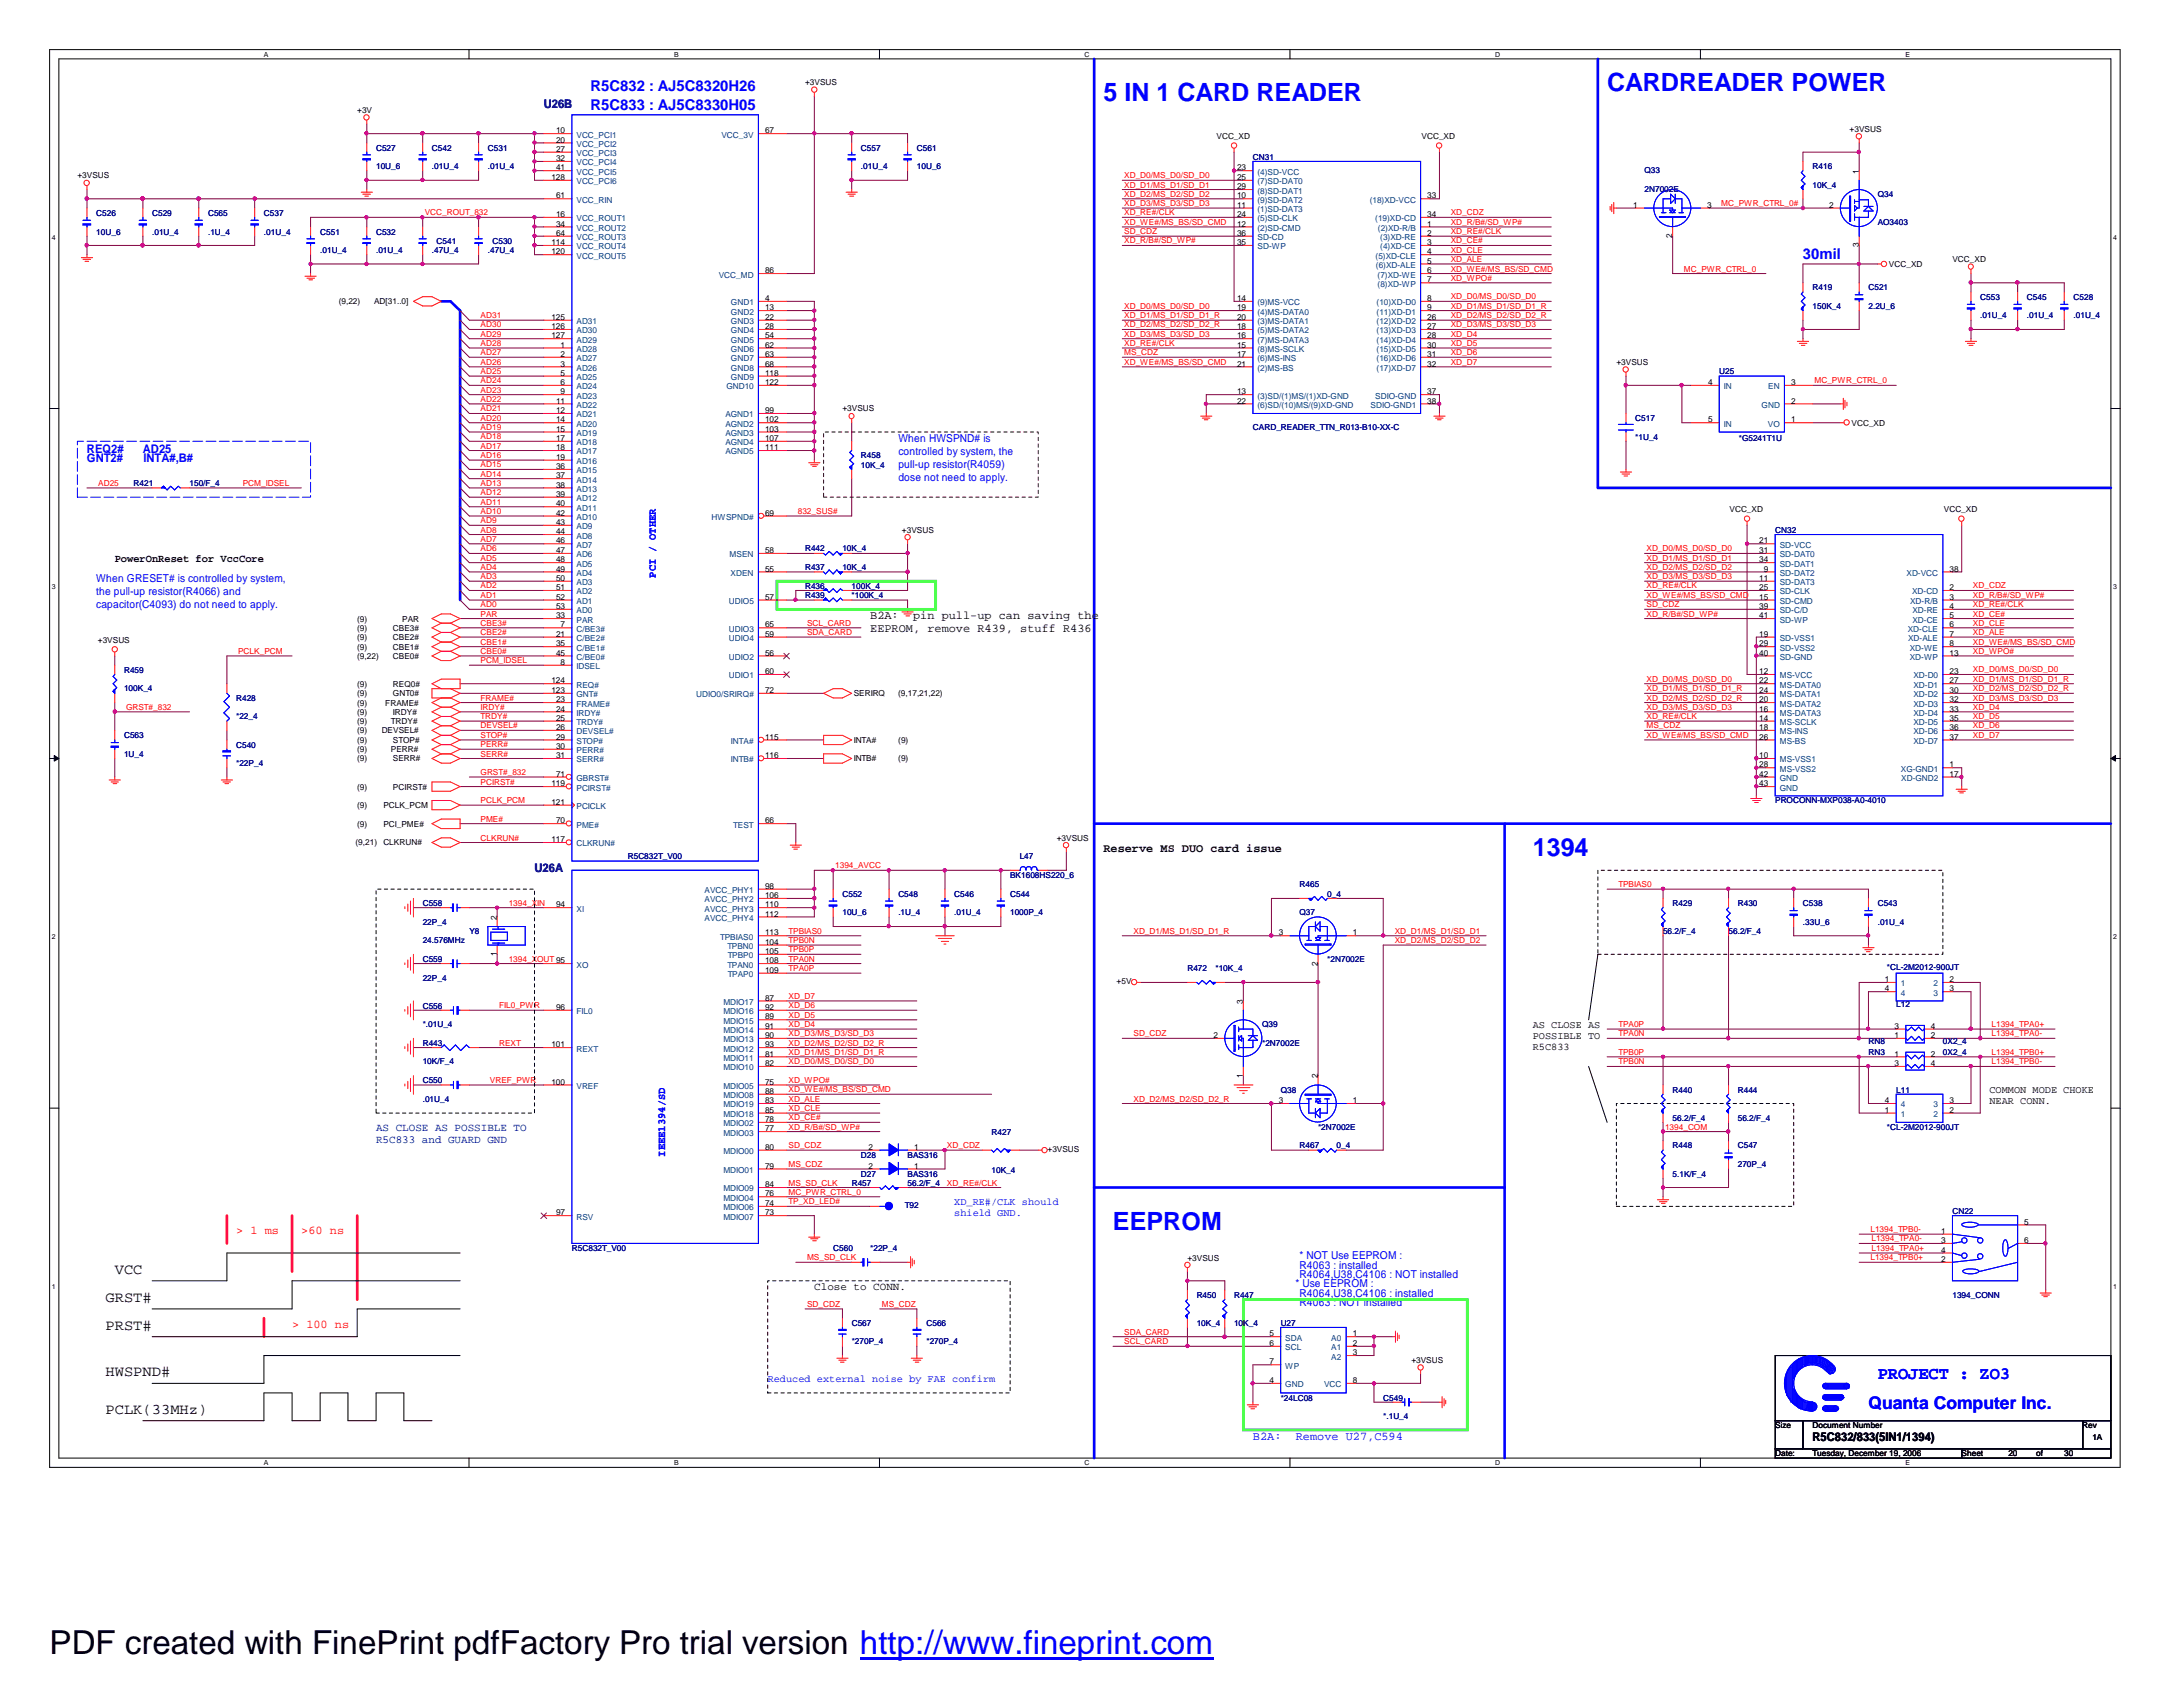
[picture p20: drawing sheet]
<svg xmlns="http://www.w3.org/2000/svg" width="279mm" height="216mm" viewBox="0 0 279 216" stroke-linecap="round" stroke-linejoin="round" font-family="sans-serif">
<defs><g id="words">
<text font-size="4.2" x="6.3" y="211.7">PDF created with FinePrint pdfFactory Pro trial version http://www.fineprint.com</text>
<g font-size="3.2" fill="#00f">
<text x="205.7" y="11.7">CARDREADER POWER</text>
<text x="141.2" y="12.9">5 IN 1 CARD READER</text>
<text x="196.2" y="109.6">1394</text>
<text x="142.5" y="157.4">EEPROM</text>
</g>
<g font-size="2.2" fill="#00f">
<text x="240.3" y="176.5">PROJECT : ZO3</text>
<text x="239.1" y="180.3">Quanta Computer Inc.</text>
</g>
<g font-size="1.9" fill="#00f">
<text x="75.6" y="11.7">R5C832 : AJ5C8320H26</text>
<text x="75.6" y="14.1">R5C833 : AJ5C8330H05</text>
<text x="230.8" y="33.2">30mil</text>
</g>
<g font-size="1.9">
<text x="13.5" y="166.6">GRST#</text>
<text x="14.7" y="163">VCC</text>
<text x="13.5" y="170.2">PRST#</text>
<text x="13.5" y="176.1">HWSPND#</text>
<text x="13.5" y="180.9">PCLK(33MHz)</text>
</g>
<g font-size="1.5" fill="#000080">
<text x="69.6" y="13.8">U26B</text>
<text x="68.4" y="111.6">U26A</text>
</g>
<g font-size="1.5" fill="#00f">
<text x="11.1" y="59.1">GNT2#</text>
<text x="11.1" y="57.9">REQ2#</text>
<text x="18.3" y="57.9">AD25</text>
<text x="18.3" y="59.1">INTA#,B#</text>
<text x="160.4" y="184.2">B2A:</text>
<text x="165.8" y="184.2">Remove U27,C594</text>
</g>
<g font-size="1.5">
<text x="111.4" y="79.2">B2A:</text>
<text x="111.4" y="80.9">EEPROM, remove R439, stuff R436</text>
<text x="116.9" y="79.2">pin pull-up can saving the</text>
<text x="141.2" y="109.1">Reserve MS DUO card issue</text>
<text x="232" y="184.4">R5C832/833(5IN1/1394)</text>
</g>
<g font-size="1.5" fill="#f00">
<text x="30.2" y="158">&gt; 1 ms</text>
<text x="38.6" y="158">&gt;60 ns</text>
<text x="37.4" y="169.9">&gt; 100 ns</text>
</g>
<g font-size="1.4" fill="#00f">
<text x="115" y="56.6">When HWSPND# is</text>
<text x="115" y="58.3">controlled by system, the</text>
<text x="115" y="59.9">pull-up resistor(R4059)</text>
<text x="115" y="61.6">dose not need to apply.</text>
<text x="12.3" y="74.5">When GRESET# is controlled by system,</text>
<text x="12.3" y="76.2">the pull-up resistor(R4066) and</text>
<text x="12.3" y="77.8">capacitor(C4093) do not need to apply.</text>
<text x="83.9" y="73.9" transform="rotate(-90 83.9 73.9)">PCI / OTHER</text>
<text x="85.1" y="148" transform="rotate(-90 85.1 148)">IEEE1394/SD</text>
<text x="166.3" y="161.2">* NOT Use EEPROM :</text>
<text x="165.8" y="164.8">* Use EEPROM :</text>
<text x="166.3" y="165.9">R4064,U38,C4106 : installed</text>
<text x="166.3" y="163.6">R4064,U38,C4106 : NOT installed</text>
<text x="166.3" y="162.4">R4063 : installed</text>
<text x="166.3" y="167.1">R4063 : NOT installed</text>
</g>
<g font-size="1.4">
<text x="14.7" y="72">PowerOnReset for VccCore</text>
<text x="104.2" y="165.1">Close to CONN.</text>
</g>
<g font-size="1.4" fill="#000080">
<text x="48.1" y="144.8">AS CLOSE AS POSSIBLE TO</text>
<text x="48.1" y="146.3">R5C833 and GUARD GND</text>
</g>
<g font-size="1.3">
<text x="196.2" y="131.6">AS CLOSE AS</text>
<text x="196.2" y="133">POSSIBLE TO</text>
<text x="196.2" y="134.4">R5C833</text>
<text x="254.6" y="139.9">COMMON MODE CHOKE</text>
<text x="254.6" y="141.3">NEAR CONN.</text>
</g>
<g font-size="1.3" fill="#00f">
<text x="122.1" y="154.2">XD_RE#/CLK should</text>
<text x="122.1" y="155.6">shield GND.</text>
<text x="98.3" y="176.9">Reduced external noise by FAE confirm</text>
</g>
<g font-size="1.1">
<text x="103" y="10.9">+3VSUS</text>
<text x="45.7" y="14.5">+3V</text>
<text x="71.2" y="17.1">10</text>
<text x="97.9" y="17.1">67</text>
<text x="155.7" y="17.8">VCC_XD</text>
<text x="181.9" y="17.8">VCC_XD</text>
<text x="236.7" y="16.8">+3VSUS</text>
<text x="9.9" y="22.8">+3VSUS</text>
<text x="70.6" y="23">128</text>
<text x="71.2" y="18.2">20</text>
<text x="71.2" y="19.4">27</text>
<text x="71.2" y="20.6">32</text>
<text x="71.2" y="21.8">41</text>
<text x="158.3" y="23">25</text>
<text x="158.3" y="21.8">23</text>
<text x="237.9" y="22.2" transform="rotate(-90 237.9 22.2)">1</text>
<text x="71.2" y="27.8">16</text>
<text x="71.2" y="29">34</text>
<text x="71.2" y="25.4">61</text>
<text x="158.3" y="24.2">29</text>
<text x="158.3" y="27.8">24</text>
<text x="158.3" y="29">12</text>
<text x="158.3" y="26.6">11</text>
<text x="158.3" y="25.4">10</text>
<text x="182.7" y="27.8">34</text>
<text x="182.7" y="29">1</text>
<text x="182.7" y="25.4">33</text>
<text x="209" y="26.6">1</text>
<text x="218.5" y="26.6">3</text>
<text x="234.1" y="26.6">2</text>
<text x="70.6" y="31.4">114</text>
<text x="70.6" y="32.6">120</text>
<text x="71.2" y="30.2">64</text>
<text x="97.9" y="35">86</text>
<text x="158.3" y="31.4">35</text>
<text x="158.3" y="30.2">36</text>
<text x="182.7" y="30.2">2</text>
<text x="182.7" y="31.4">3</text>
<text x="182.7" y="32.6">4</text>
<text x="182.7" y="33.7">5</text>
<text x="182.7" y="35">6</text>
<text x="214" y="30.5" transform="rotate(-90 214 30.5)">2</text>
<text x="237.9" y="31.7" transform="rotate(-90 237.9 31.7)">3</text>
<text x="241.8" y="34.2">VCC_XD</text>
<text x="249.9" y="33.6">VCC_XD</text>
<text x="43.3" y="38.9">(9,22)</text>
<text x="47.9" y="38.9">AD[31..0]</text>
<text x="70.6" y="40.9">125</text>
<text x="97.9" y="38.5">4</text>
<text x="97.9" y="39.7">13</text>
<text x="97.9" y="40.9">22</text>
<text x="158.3" y="40.9">20</text>
<text x="158.3" y="39.7">19</text>
<text x="158.3" y="38.5">14</text>
<text x="182.7" y="36.2">7</text>
<text x="182.7" y="38.5">8</text>
<text x="182.7" y="39.7">9</text>
<text x="182.7" y="40.9">26</text>
<text x="70.6" y="43.3">127</text>
<text x="70.6" y="42.1">126</text>
<text x="71.8" y="46.9">3</text>
<text x="71.8" y="45.7">2</text>
<text x="71.8" y="44.5">1</text>
<text x="97.9" y="42.1">28</text>
<text x="97.9" y="43.3">54</text>
<text x="97.9" y="44.5">62</text>
<text x="97.9" y="45.7">63</text>
<text x="97.9" y="46.9">68</text>
<text x="158.3" y="46.9">21</text>
<text x="158.3" y="42.1">18</text>
<text x="158.3" y="45.7">17</text>
<text x="158.3" y="43.3">16</text>
<text x="158.3" y="44.5">15</text>
<text x="182.7" y="42.1">27</text>
<text x="182.7" y="43.3">28</text>
<text x="182.7" y="44.5">30</text>
<text x="182.7" y="45.7">31</text>
<text x="182.7" y="46.9">32</text>
<text x="206.9" y="46.7">+3VSUS</text>
<text x="71.2" y="52.9">12</text>
<text x="71.2" y="51.6">11</text>
<text x="71.8" y="50.5">9</text>
<text x="71.8" y="49.3">6</text>
<text x="71.8" y="48.1">5</text>
<text x="97.9" y="52.9">99</text>
<text x="97.9" y="48.1">118</text>
<text x="97.9" y="49.3">122</text>
<text x="107.8" y="52.7">+3VSUS</text>
<text x="158.3" y="51.6">22</text>
<text x="158.3" y="50.5">13</text>
<text x="182.7" y="50.5">37</text>
<text x="182.7" y="51.6">38</text>
<text x="218.6" y="49.3">4</text>
<text x="229.2" y="51.6">2</text>
<text x="229.2" y="49.3">3</text>
<text x="71.2" y="58.8">19</text>
<text x="71.2" y="57.6">18</text>
<text x="71.2" y="56.4">17</text>
<text x="71.2" y="55.2">15</text>
<text x="71.2" y="54.1">14</text>
<text x="97.9" y="55.2">103</text>
<text x="97.9" y="54.1">102</text>
<text x="97.9" y="56.4">107</text>
<text x="97.9" y="57.6">111</text>
<text x="218.6" y="54.1">5</text>
<text x="229.2" y="54.1">1</text>
<text x="237" y="54.5">VCC_XD</text>
<text x="71.2" y="66">42</text>
<text x="71.2" y="64.8">40</text>
<text x="71.2" y="63.6">39</text>
<text x="71.2" y="62.4">38</text>
<text x="71.2" y="61.2">37</text>
<text x="71.2" y="60">36</text>
<text x="97.9" y="66">69</text>
<text x="221.4" y="65.6">VCC_XD</text>
<text x="248.8" y="65.6">VCC_XD</text>
<text x="71.2" y="72">48</text>
<text x="71.2" y="70.8">47</text>
<text x="71.2" y="69.6">46</text>
<text x="71.2" y="68.4">44</text>
<text x="71.2" y="67.2">43</text>
<text x="97.9" y="70.8">58</text>
<text x="115.4" y="68.2">+3VSUS</text>
<text x="225.2" y="72">34</text>
<text x="225.2" y="70.8">31</text>
<text x="225.2" y="69.6">21</text>
<text x="71.2" y="77.9">53</text>
<text x="71.2" y="76.8">52</text>
<text x="71.2" y="75.5">51</text>
<text x="71.2" y="74.3">50</text>
<text x="71.2" y="73.2">49</text>
<text x="97.9" y="76.8">57</text>
<text x="97.9" y="73.2">55</text>
<text x="225.2" y="75.5">25</text>
<text x="225.2" y="76.8">15</text>
<text x="225.2" y="74.3">11</text>
<text x="225.2" y="77.9">39</text>
<text x="225.8" y="73.2">9</text>
<text x="249.5" y="75.5">2</text>
<text x="249.5" y="73.2">38</text>
<text x="249.5" y="76.8">3</text>
<text x="249.5" y="77.9">4</text>
<text x="12.5" y="82.3">+3VSUS</text>
<text x="45.7" y="80.7">(9)</text>
<text x="45.7" y="83.1">(9)</text>
<text x="45.7" y="81.9">(9)</text>
<text x="45.7" y="79.5">(9)</text>
<text x="50.3" y="80.7">CBE3#</text>
<text x="50.3" y="83.1">CBE1#</text>
<text x="50.3" y="81.9">CBE2#</text>
<text x="51.5" y="79.5">PAR</text>
<text x="71.2" y="83.9">45</text>
<text x="71.2" y="82.7">35</text>
<text x="71.2" y="81.5">21</text>
<text x="71.2" y="79.1">33</text>
<text x="71.8" y="80.3">7</text>
<text x="97.9" y="81.5">59</text>
<text x="97.9" y="80.3">65</text>
<text x="97.9" y="83.9">56</text>
<text x="225.2" y="79.1">41</text>
<text x="225.2" y="81.5">19</text>
<text x="225.2" y="82.7">29</text>
<text x="225.2" y="83.9">40</text>
<text x="249.5" y="80.3">6</text>
<text x="249.5" y="79.1">5</text>
<text x="249.5" y="81.5">7</text>
<text x="249.5" y="82.7">8</text>
<text x="249.5" y="83.9">13</text>
<text x="45.7" y="84.3">(9,22)</text>
<text x="45.7" y="87.9">(9)</text>
<text x="45.7" y="89.1">(9)</text>
<text x="50.3" y="84.3">CBE0#</text>
<text x="50.3" y="87.9">REQ0#</text>
<text x="50.3" y="89.1">GNT0#</text>
<text x="70.6" y="87.5">124</text>
<text x="70.6" y="88.7">123</text>
<text x="71.2" y="89.9">23</text>
<text x="71.8" y="85.1">8</text>
<text x="97.9" y="88.7">72</text>
<text x="97.9" y="86.3">60</text>
<text x="109.3" y="89.1">SERIRQ</text>
<text x="115" y="89.1">(9,17,21,22)</text>
<text x="225.2" y="88.7">24</text>
<text x="225.2" y="87.5">22</text>
<text x="225.2" y="89.9">20</text>
<text x="225.2" y="86.3">12</text>
<text x="249.5" y="86.3">23</text>
<text x="249.5" y="87.5">27</text>
<text x="249.5" y="88.7">30</text>
<text x="249.5" y="89.9">32</text>
<text x="45.7" y="91.5">(9)</text>
<text x="45.7" y="92.7">(9)</text>
<text x="45.7" y="93.9">(9)</text>
<text x="45.7" y="95.1">(9)</text>
<text x="45.7" y="90.3">(9)</text>
<text x="48.9" y="93.9">DEVSEL#</text>
<text x="49.3" y="90.3">FRAME#</text>
<text x="50" y="92.7">TRDY#</text>
<text x="50.3" y="91.5">IRDY#</text>
<text x="50.3" y="95.1">STOP#</text>
<text x="71.2" y="95.8">30</text>
<text x="71.2" y="94.7">29</text>
<text x="71.2" y="93.4">26</text>
<text x="71.2" y="92.2">25</text>
<text x="71.2" y="91.1">24</text>
<text x="97.9" y="94.7">115</text>
<text x="109.3" y="95.1">INTA#</text>
<text x="115" y="95.1">(9)</text>
<text x="225.2" y="94.7">26</text>
<text x="225.2" y="93.4">18</text>
<text x="225.2" y="91.1">16</text>
<text x="225.2" y="92.2">14</text>
<text x="249.5" y="91.1">33</text>
<text x="249.5" y="92.2">35</text>
<text x="249.5" y="93.4">36</text>
<text x="249.5" y="94.7">37</text>
<text x="45.7" y="101">(9)</text>
<text x="45.7" y="96.3">(9)</text>
<text x="45.7" y="97.5">(9)</text>
<text x="50" y="96.3">PERR#</text>
<text x="50.3" y="101">PCIRST#</text>
<text x="50.3" y="97.5">SERR#</text>
<text x="70.6" y="100.6">119</text>
<text x="71.2" y="97">31</text>
<text x="71.2" y="99.4">71</text>
<text x="97.9" y="97">116</text>
<text x="109.3" y="97.5">INTB#</text>
<text x="115" y="97.5">(9)</text>
<text x="225.2" y="98.2">28</text>
<text x="225.2" y="97">10</text>
<text x="225.2" y="99.4">42</text>
<text x="225.2" y="100.6">43</text>
<text x="249.5" y="98.2">1</text>
<text x="249.5" y="99.4">17</text>
<text x="45.7" y="103.4">(9)</text>
<text x="45.7" y="105.8">(9)</text>
<text x="49.1" y="103.4">PCLK_PCM</text>
<text x="49.1" y="105.8">PCI_PME#</text>
<text x="70.6" y="107.8">117</text>
<text x="70.6" y="103">121</text>
<text x="71.2" y="105.4">70</text>
<text x="97.9" y="105.4">66</text>
<text x="135.3" y="107.6">+3VSUS</text>
<text x="45.5" y="108.2">(9,21)</text>
<text x="49.1" y="108.2">CLKRUN#</text>
<text x="97.9" y="113.7">98</text>
<text x="63.6" y="117.7" transform="rotate(-90 63.6 117.7)">2</text>
<text x="71.2" y="116.1">94</text>
<text x="97.9" y="114.9">106</text>
<text x="97.9" y="116.1">110</text>
<text x="97.9" y="119.7">113</text>
<text x="97.9" y="117.3">112</text>
<text x="163.7" y="119.7">3</text>
<text x="173.1" y="119.7">1</text>
<text x="63.6" y="122.4" transform="rotate(-90 63.6 122.4)">1</text>
<text x="97.9" y="120.9">104</text>
<text x="97.9" y="122.1">105</text>
<text x="97.9" y="123.3">108</text>
<text x="97.9" y="124.5">109</text>
<text x="142.9" y="126">+5V</text>
<text x="168.7" y="123.6" transform="rotate(-90 168.7 123.6)">2</text>
<text x="241.3" y="125.7">1</text>
<text x="249.5" y="125.7">2</text>
<text x="71.2" y="129.2">96</text>
<text x="97.9" y="131.7">91</text>
<text x="97.9" y="130.5">89</text>
<text x="97.9" y="129.2">92</text>
<text x="97.9" y="128.1">87</text>
<text x="159.1" y="128.4" transform="rotate(-90 159.1 128.4)">3</text>
<text x="241.3" y="126.9">4</text>
<text x="242.5" y="131.7">3</text>
<text x="247.1" y="131.7">4</text>
<text x="249.5" y="126.9">3</text>
<text x="70.6" y="134">101</text>
<text x="97.9" y="132.8">90</text>
<text x="97.9" y="136.4">82</text>
<text x="97.9" y="135.2">81</text>
<text x="97.9" y="134">93</text>
<text x="155.3" y="132.8">2</text>
<text x="159.1" y="137.9" transform="rotate(-90 159.1 137.9)">1</text>
<text x="242.5" y="132.8">1</text>
<text x="242.5" y="135.2">1</text>
<text x="242.5" y="136.4">3</text>
<text x="247.1" y="132.8">2</text>
<text x="247.1" y="135.2">2</text>
<text x="247.1" y="136.4">4</text>
<text x="70.6" y="138.8">100</text>
<text x="97.9" y="138.8">75</text>
<text x="97.9" y="140">88</text>
<text x="97.9" y="143.6">78</text>
<text x="97.9" y="142.4">85</text>
<text x="97.9" y="141.2">83</text>
<text x="163.7" y="141.2">3</text>
<text x="168.7" y="138" transform="rotate(-90 168.7 138)">2</text>
<text x="173.1" y="141.2">1</text>
<text x="241.3" y="142.4">1</text>
<text x="241.3" y="141.2">4</text>
<text x="249.5" y="141.2">3</text>
<text x="249.5" y="142.4">2</text>
<text x="97.9" y="147.2">80</text>
<text x="97.9" y="144.8">77</text>
<text x="97.9" y="149.6">79</text>
<text x="111.2" y="149.6">2</text>
<text x="111.2" y="147.2">2</text>
<text x="117" y="149.6">1</text>
<text x="117" y="147.2">1</text>
<text x="134.1" y="147.4">+3VSUS</text>
<text x="71.2" y="155.5">97</text>
<text x="97.9" y="153.1">76</text>
<text x="97.9" y="154.3">74</text>
<text x="97.9" y="155.5">73</text>
<text x="97.9" y="151.9">84</text>
<text x="152" y="161.3">+3VSUS</text>
<text x="248.5" y="157.9">1</text>
<text x="248.5" y="161.5">2</text>
<text x="248.5" y="159.1">3</text>
<text x="248.5" y="160.3">4</text>
<text x="259.1" y="156.7">5</text>
<text x="259.1" y="159.1">6</text>
<text x="162.5" y="171">5</text>
<text x="162.5" y="172.3">6</text>
<text x="173.1" y="171">1</text>
<text x="173.1" y="172.3">2</text>
<text x="173.1" y="173.4">3</text>
<text x="162.5" y="177">4</text>
<text x="162.5" y="174.6">7</text>
<text x="173.1" y="177">8</text>
<text x="180.6" y="174.5">+3VSUS</text>
<text x="227.2" y="182.8">Size</text>
<text x="232" y="182.8">Document Number</text>
<text x="266.5" y="182.8">Rev</text>
<text x="267.8" y="184.2">1A</text>
<text x="227.2" y="186.4">Date:</text>
<text x="232" y="186.4">Tuesday, December 19, 2006</text>
<text x="251.1" y="186.4">Sheet</text>
<text x="257" y="186.4">20</text>
<text x="260.6" y="186.4">of</text>
<text x="264.2" y="186.4">30</text>
</g>
<g font-size="1.1" fill="#004080">
<text x="73.8" y="17.6">VCC_PCI1</text>
<text x="92.3" y="17.6">VCC_3V</text>
<text x="73.8" y="18.8">VCC_PCI2</text>
<text x="73.8" y="20">VCC_PCI3</text>
<text x="73.8" y="21.2">VCC_PCI4</text>
<text x="73.8" y="22.4">VCC_PCI5</text>
<text x="73.8" y="23.6">VCC_PCI6</text>
<text x="161" y="23.6">(7)SD-DAT0</text>
<text x="161" y="22.4">(4)SD-VCC</text>
<text x="73.8" y="28.3">VCC_ROUT1</text>
<text x="73.8" y="29.5">VCC_ROUT2</text>
<text x="73.8" y="26">VCC_RIN</text>
<text x="161" y="24.8">(8)SD-DAT1</text>
<text x="161" y="28.3">(5)SD-CLK</text>
<text x="161" y="29.5">(2)SD-CMD</text>
<text x="161" y="27.1">(1)SD-DAT3</text>
<text x="161" y="26">(9)SD-DAT2</text>
<text x="175.3" y="26">(18)XD-VCC</text>
<text x="176" y="28.3">(19)XD-CD</text>
<text x="176.4" y="29.5">(2)XD-R/B</text>
<text x="73.8" y="30.7">VCC_ROUT3</text>
<text x="73.8" y="31.9">VCC_ROUT4</text>
<text x="73.8" y="33.1">VCC_ROUT5</text>
<text x="92" y="35.5">VCC_MD</text>
<text x="161" y="31.9">SD-WP</text>
<text x="161" y="30.7">SD-CD</text>
<text x="176.1" y="33.1">(5)XD-CLE</text>
<text x="176.1" y="34.3">(6)XD-ALE</text>
<text x="176.3" y="35.5">(7)XD-WE</text>
<text x="176.7" y="30.7">(3)XD-RE</text>
<text x="176.7" y="31.9">(4)XD-CE</text>
<text x="73.8" y="41.5">AD31</text>
<text x="93.6" y="39.1">GND1</text>
<text x="93.6" y="40.3">GND2</text>
<text x="93.6" y="41.5">GND3</text>
<text x="161" y="41.5">(3)MS-DATA1</text>
<text x="161" y="40.3">(4)MS-DATA0</text>
<text x="161" y="39.1">(9)MS-VCC</text>
<text x="176.2" y="39.1">(10)XD-D0</text>
<text x="176.2" y="40.3">(11)XD-D1</text>
<text x="176.2" y="41.5">(12)XD-D2</text>
<text x="176.3" y="36.7">(8)XD-WP</text>
<text x="73.8" y="47.5">AD26</text>
<text x="73.8" y="46.2">AD27</text>
<text x="73.8" y="45">AD28</text>
<text x="73.8" y="43.9">AD29</text>
<text x="73.8" y="42.7">AD30</text>
<text x="93.6" y="42.7">GND4</text>
<text x="93.6" y="43.9">GND5</text>
<text x="93.6" y="45">GND6</text>
<text x="93.6" y="46.2">GND7</text>
<text x="93.6" y="47.5">GND8</text>
<text x="161" y="47.5">(2)MS-BS</text>
<text x="161" y="42.7">(5)MS-DATA2</text>
<text x="161" y="46.2">(6)MS-INS</text>
<text x="161" y="43.9">(7)MS-DATA3</text>
<text x="161" y="45">(8)MS-SCLK</text>
<text x="176.2" y="42.7">(13)XD-D3</text>
<text x="176.2" y="43.9">(14)XD-D4</text>
<text x="176.2" y="45">(15)XD-D5</text>
<text x="176.2" y="46.2">(16)XD-D6</text>
<text x="176.2" y="47.5">(17)XD-D7</text>
<text x="73.8" y="53.4">AD21</text>
<text x="73.8" y="52.2">AD22</text>
<text x="73.8" y="51">AD23</text>
<text x="73.8" y="49.8">AD24</text>
<text x="73.8" y="48.6">AD25</text>
<text x="92.8" y="53.4">AGND1</text>
<text x="93" y="49.8">GND10</text>
<text x="93.6" y="48.6">GND9</text>
<text x="161" y="52.2">(6)SD/(10)MS/(9)XD-GND</text>
<text x="161" y="51">(3)SD/(1)MS/(1)XD-GND</text>
<text x="175.4" y="52.2">SDIO-GND1</text>
<text x="176" y="51">SDIO-GND</text>
<text x="220.6" y="49.8">IN</text>
<text x="225.5" y="52.2">GND</text>
<text x="226.3" y="49.8">EN</text>
<text x="73.8" y="59.4">AD16</text>
<text x="73.8" y="58.2">AD17</text>
<text x="73.8" y="57">AD18</text>
<text x="73.8" y="55.8">AD19</text>
<text x="73.8" y="54.6">AD20</text>
<text x="92.8" y="55.8">AGND3</text>
<text x="92.8" y="54.6">AGND2</text>
<text x="92.8" y="57">AGND4</text>
<text x="92.8" y="58.2">AGND5</text>
<text x="220.6" y="54.6">IN</text>
<text x="226.3" y="54.6">VO</text>
<text x="73.8" y="65.4">AD11</text>
<text x="73.8" y="64.1">AD12</text>
<text x="73.8" y="62.9">AD13</text>
<text x="73.8" y="61.8">AD14</text>
<text x="73.8" y="60.6">AD15</text>
<text x="73.8" y="71.3">AD6</text>
<text x="73.8" y="70.1">AD7</text>
<text x="73.8" y="68.9">AD8</text>
<text x="73.8" y="67.7">AD9</text>
<text x="73.8" y="66.5">AD10</text>
<text x="91.1" y="66.5">HWSPND#</text>
<text x="93.4" y="71.3">MSEN</text>
<text x="227.8" y="71.3">SD-DAT0</text>
<text x="227.8" y="70.1">SD-VCC</text>
<text x="73.8" y="77.3">AD1</text>
<text x="73.8" y="76.1">AD2</text>
<text x="73.8" y="74.9">AD3</text>
<text x="73.8" y="73.7">AD4</text>
<text x="73.8" y="72.5">AD5</text>
<text x="93.3" y="77.3">UDIO5</text>
<text x="93.5" y="73.7">XDEN</text>
<text x="227.8" y="72.5">SD-DAT1</text>
<text x="227.8" y="76.1">SD-CLK</text>
<text x="227.8" y="77.3">SD-CMD</text>
<text x="227.8" y="74.9">SD-DAT3</text>
<text x="227.8" y="73.7">SD-DAT2</text>
<text x="244" y="73.7">XD-VCC</text>
<text x="244.5" y="77.3">XD-R/B</text>
<text x="244.7" y="76.1">XD-CD</text>
<text x="73.8" y="83.3">C/BE1#</text>
<text x="73.8" y="82">C/BE2#</text>
<text x="73.8" y="80.9">C/BE3#</text>
<text x="73.8" y="78.5">AD0</text>
<text x="73.8" y="79.7">PAR</text>
<text x="93.3" y="82">UDIO4</text>
<text x="93.3" y="80.9">UDIO3</text>
<text x="227.8" y="79.7">SD-WP</text>
<text x="227.8" y="78.5">SD-C/D</text>
<text x="227.8" y="82">SD-VSS1</text>
<text x="227.8" y="83.3">SD-VSS2</text>
<text x="244.2" y="80.9">XD-CLE</text>
<text x="244.2" y="82">XD-ALE</text>
<text x="244.4" y="83.3">XD-WE</text>
<text x="244.8" y="78.5">XD-RE</text>
<text x="244.8" y="79.7">XD-CE</text>
<text x="73.8" y="84.5">C/BE0#</text>
<text x="73.8" y="88">REQ#</text>
<text x="73.8" y="89.2">GNT#</text>
<text x="73.8" y="85.6">IDSEL</text>
<text x="89.1" y="89.2">UDIO0/SRIRQ#</text>
<text x="93.3" y="86.8">UDIO1</text>
<text x="93.3" y="84.5">UDIO2</text>
<text x="227.8" y="89.2">MS-DATA1</text>
<text x="227.8" y="88">MS-DATA0</text>
<text x="227.8" y="86.8">MS-VCC</text>
<text x="227.8" y="84.5">SD-GND</text>
<text x="244.4" y="84.5">XD-WP</text>
<text x="244.9" y="86.8">XD-D0</text>
<text x="244.9" y="88">XD-D1</text>
<text x="244.9" y="89.2">XD-D2</text>
<text x="73.8" y="95.2">STOP#</text>
<text x="73.8" y="94">DEVSEL#</text>
<text x="73.8" y="92.8">TRDY#</text>
<text x="73.8" y="91.6">IRDY#</text>
<text x="73.8" y="90.4">FRAME#</text>
<text x="93.6" y="95.2">INTA#</text>
<text x="227.8" y="95.2">MS-BS</text>
<text x="227.8" y="90.4">MS-DATA2</text>
<text x="227.8" y="94">MS-INS</text>
<text x="227.8" y="91.6">MS-DATA3</text>
<text x="227.8" y="92.8">MS-SCLK</text>
<text x="244.9" y="90.4">XD-D3</text>
<text x="244.9" y="91.6">XD-D4</text>
<text x="244.9" y="92.8">XD-D5</text>
<text x="244.9" y="94">XD-D6</text>
<text x="244.9" y="95.2">XD-D7</text>
<text x="73.8" y="97.6">SERR#</text>
<text x="73.8" y="96.4">PERR#</text>
<text x="73.8" y="101.2">PCIRST#</text>
<text x="73.8" y="99.9">GBRST#</text>
<text x="93.6" y="97.6">INTB#</text>
<text x="227.8" y="98.8">MS-VSS2</text>
<text x="227.8" y="97.6">MS-VSS1</text>
<text x="227.8" y="99.9">GND</text>
<text x="227.8" y="101.2">GND</text>
<text x="243.3" y="98.8">XG-GND1</text>
<text x="243.3" y="99.9">XD-GND2</text>
<text x="73.8" y="105.9">PME#</text>
<text x="73.8" y="103.5">PCICLK</text>
<text x="93.9" y="105.9">TEST</text>
<text x="73.8" y="108.3">CLKRUN#</text>
<text x="73.8" y="116.7">XI</text>
<text x="90.2" y="114.3">AVCC_PHY1</text>
<text x="90.2" y="115.5">AVCC_PHY2</text>
<text x="90.2" y="116.7">AVCC_PHY3</text>
<text x="90.2" y="117.9">AVCC_PHY4</text>
<text x="73.8" y="123.8">XO</text>
<text x="92.2" y="120.3">TPBIAS0</text>
<text x="93.1" y="121.5">TPBN0</text>
<text x="93.1" y="123.8">TPAN0</text>
<text x="93.1" y="122.6">TPBP0</text>
<text x="93.1" y="125.1">TPAP0</text>
<text x="73.8" y="129.8">FIL0</text>
<text x="92.6" y="131">MDIO15</text>
<text x="92.6" y="129.8">MDIO16</text>
<text x="92.6" y="128.6">MDIO17</text>
<text x="243.3" y="126.2">1</text>
<text x="243.3" y="127.4">4</text>
<text x="247.5" y="127.4">3</text>
<text x="247.5" y="126.2">2</text>
<text x="73.8" y="134.6">REXT</text>
<text x="92.6" y="133.4">MDIO13</text>
<text x="92.6" y="137">MDIO10</text>
<text x="92.6" y="135.8">MDIO11</text>
<text x="92.6" y="134.6">MDIO12</text>
<text x="92.6" y="132.2">MDIO14</text>
<text x="73.8" y="139.4">VREF</text>
<text x="92.6" y="139.4">MDIO05</text>
<text x="92.6" y="140.5">MDIO08</text>
<text x="92.6" y="143">MDIO18</text>
<text x="92.6" y="141.7">MDIO19</text>
<text x="243.3" y="143">1</text>
<text x="243.3" y="141.7">4</text>
<text x="247.5" y="141.7">3</text>
<text x="247.5" y="143">2</text>
<text x="92.6" y="147.7">MDIO00</text>
<text x="92.6" y="145.3">MDIO03</text>
<text x="92.6" y="144.1">MDIO02</text>
<text x="92.6" y="153.7">MDIO04</text>
<text x="92.6" y="154.9">MDIO06</text>
<text x="92.6" y="152.5">MDIO09</text>
<text x="92.6" y="150.1">MDIO01</text>
<text x="73.8" y="156.1">RSV</text>
<text x="92.6" y="156.1">MDIO07</text>
<text x="164.5" y="171.6">SDA</text>
<text x="164.5" y="172.8">SCL</text>
<text x="170.4" y="171.6">A0</text>
<text x="170.4" y="172.8">A1</text>
<text x="170.4" y="174">A2</text>
<text x="164.5" y="177.5">GND</text>
<text x="164.5" y="175.2">WP</text>
<text x="169.5" y="177.5">VCC</text>
</g>
<g font-size="1.1" fill="#000080">
<text x="48.1" y="21.6">10U_6</text>
<text x="48.1" y="19.3">C527</text>
<text x="55.3" y="21.6">.01U_4</text>
<text x="55.3" y="19.3">C542</text>
<text x="62.4" y="21.6">.01U_4</text>
<text x="62.4" y="19.3">C531</text>
<text x="110.2" y="21.6">.01U_4</text>
<text x="110.2" y="19.3">C557</text>
<text x="117.3" y="21.6">10U_6</text>
<text x="117.3" y="19.3">C561</text>
<text x="160.4" y="20.4">CN31</text>
<text x="210.5" y="22.1">Q33</text>
<text x="232" y="21.6">R416</text>
<text x="12.3" y="27.6">C526</text>
<text x="19.5" y="27.6">C529</text>
<text x="26.6" y="27.6">C565</text>
<text x="33.8" y="27.6">C537</text>
<text x="210.5" y="24.5">2N7002E</text>
<text x="232" y="24">10K_4</text>
<text x="240.3" y="25.2">Q34</text>
<text x="240.3" y="28.8">AO3403</text>
<text x="12.3" y="30">10U_6</text>
<text x="19.5" y="30">.01U_4</text>
<text x="26.6" y="30">.1U_4</text>
<text x="33.8" y="30">.01U_4</text>
<text x="41" y="32.4">.01U_4</text>
<text x="41" y="30">C551</text>
<text x="48.1" y="32.4">.01U_4</text>
<text x="48.1" y="30">C532</text>
<text x="55.3" y="32.4">.47U_4</text>
<text x="55.9" y="31.2">C541</text>
<text x="62.4" y="32.4">.47U_4</text>
<text x="63" y="31.2">C530</text>
<text x="232" y="37.2">R419</text>
<text x="232" y="39.5">150K_4</text>
<text x="239.1" y="39.5">2.2U_6</text>
<text x="239.1" y="37.2">C521</text>
<text x="253.4" y="40.7">.01U_4</text>
<text x="253.4" y="38.4">C553</text>
<text x="259.4" y="40.7">.01U_4</text>
<text x="259.4" y="38.4">C545</text>
<text x="265.4" y="40.7">.01U_4</text>
<text x="265.4" y="38.4">C528</text>
<text x="220" y="47.9">U25</text>
<text x="209.3" y="53.9">C517</text>
<text x="110.2" y="58.6">R458</text>
<text x="110.2" y="59.9">10K_4</text>
<text x="160.4" y="55.1">CARD_READER_TTN_R013-B10-XX-C</text>
<text x="209.3" y="56.3">*1U_4</text>
<text x="222.5" y="56.4">*G5241T1U</text>
<text x="17.1" y="62.2">R421</text>
<text x="24.3" y="62.2">150/F_4</text>
<text x="103" y="70.6">R442</text>
<text x="107.8" y="70.6">10K_4</text>
<text x="227.2" y="68.2">CN32</text>
<text x="103" y="75.4">R436</text>
<text x="103" y="76.5">R439</text>
<text x="103" y="73">R437</text>
<text x="107.8" y="73">10K_4</text>
<text x="109" y="75.4">100K_4</text>
<text x="109" y="76.5">*100K_4</text>
<text x="15.9" y="86.1">R459</text>
<text x="15.9" y="88.5">100K_4</text>
<text x="30.2" y="89.7">R428</text>
<text x="15.9" y="94.4">C563</text>
<text x="30.2" y="92.1">*22_4</text>
<text x="30.2" y="95.7">C540</text>
<text x="15.9" y="96.9">1U_4</text>
<text x="30.2" y="98">*22P_4</text>
<text x="227.2" y="102.8">PROCONN-MXP038-A0-4010</text>
<text x="80.3" y="110">R5C832T_V00</text>
<text x="129.3" y="112.4">BK1608HS220_6</text>
<text x="130.5" y="110">L47</text>
<text x="166.3" y="113.6">R465</text>
<text x="54.1" y="118.3">22P_4</text>
<text x="54.1" y="116">C558</text>
<text x="60.1" y="119.5">Y8</text>
<text x="107.8" y="117.1">10U_6</text>
<text x="107.8" y="114.8">C552</text>
<text x="115" y="117.1">.1U_4</text>
<text x="115" y="114.8">C548</text>
<text x="122.1" y="117.1">.01U_4</text>
<text x="122.1" y="114.8">C546</text>
<text x="129.3" y="117.1">1000P_4</text>
<text x="129.3" y="114.8">C544</text>
<text x="166.3" y="117.1">Q37</text>
<text x="169.9" y="114.8">0_4</text>
<text x="212.9" y="119.5">56.2/F_4</text>
<text x="214.1" y="116">R429</text>
<text x="221.2" y="119.5">56.2/F_4</text>
<text x="222.4" y="116">R430</text>
<text x="230.8" y="118.3">.33U_6</text>
<text x="230.8" y="116">C538</text>
<text x="240.3" y="118.3">.01U_4</text>
<text x="240.3" y="116">C543</text>
<text x="54.1" y="120.7">24.576MHz</text>
<text x="54.1" y="125.5">22P_4</text>
<text x="54.1" y="123.1">C559</text>
<text x="152" y="124.3">R472</text>
<text x="155.6" y="124.3">*10K_4</text>
<text x="169.9" y="123.1">*2N7002E</text>
<text x="241.5" y="124.1">*CL-2M2012-900JT</text>
<text x="54.1" y="131.5">*.01U_4</text>
<text x="54.1" y="129.1">C556</text>
<text x="161.5" y="131.5">Q39</text>
<text x="242.7" y="128.9">L12</text>
<text x="54.1" y="133.9">R443</text>
<text x="54.1" y="136.2">10K/F_4</text>
<text x="161.5" y="133.9">*2N7002E</text>
<text x="239.1" y="133.6">RN8</text>
<text x="239.1" y="135">RN3</text>
<text x="248.7" y="133.6">0X2_4</text>
<text x="248.7" y="135">0X2_4</text>
<text x="54.1" y="141">.01U_4</text>
<text x="54.1" y="138.6">C550</text>
<text x="163.9" y="139.8">Q38</text>
<text x="214.1" y="139.8">R440</text>
<text x="214.1" y="143.4">56.2/F_4</text>
<text x="222.4" y="139.8">R444</text>
<text x="222.4" y="143.4">56.2/F_4</text>
<text x="242.7" y="139.8">L11</text>
<text x="110.2" y="148.2">D28</text>
<text x="116.2" y="148.2">BAS316</text>
<text x="126.9" y="145.2">R427</text>
<text x="166.3" y="147">R467</text>
<text x="168.7" y="144.6">*2N7002E</text>
<text x="171.1" y="147">0_4</text>
<text x="214.1" y="147">R448</text>
<text x="222.4" y="149.4">270P_4</text>
<text x="222.4" y="147">C547</text>
<text x="241.5" y="144.6">*CL-2M2012-900JT</text>
<text x="109" y="151.8">R457</text>
<text x="110.2" y="150.6">D27</text>
<text x="115.8" y="154.6">T92</text>
<text x="116.2" y="151.8">56.2/F_4</text>
<text x="116.2" y="150.6">BAS316</text>
<text x="126.9" y="150.1">10K_4</text>
<text x="214.1" y="150.6">5.1K/F_4</text>
<text x="249.9" y="155.4">CN22</text>
<text x="73.2" y="160.1">R5C832T_V00</text>
<text x="106.6" y="160.1">C560</text>
<text x="111.4" y="160.1">*22P_4</text>
<text x="153.2" y="166.1">R450</text>
<text x="157.9" y="166.1">R447</text>
<text x="249.9" y="166.1">1394_CONN</text>
<text x="109" y="169.7">C567</text>
<text x="109" y="172">*270P_4</text>
<text x="118.6" y="169.7">C566</text>
<text x="118.6" y="172">*270P_4</text>
<text x="153.2" y="169.7">10K_4</text>
<text x="157.9" y="169.7">10K_4</text>
<text x="163.9" y="169.7">U27</text>
<text x="163.9" y="179.2">*24LC08</text>
<text x="177" y="179.2">C549</text>
<text x="177" y="181.6">*.1U_4</text>
</g>
<g font-size="1.1" fill="#f00">
<text x="143.9" y="22.8">XD_D0/MS_D0/SD_D0</text>
<text x="54.4" y="27.6">VCC_ROUT_832</text>
<text x="143.9" y="30">SD_CDZ</text>
<text x="143.9" y="25.2">XD_D2/MS_D2/SD_D2</text>
<text x="143.9" y="27.6">XD_RE#/CLK</text>
<text x="143.9" y="26.4">XD_D3/MS_D3/SD_D3</text>
<text x="143.9" y="28.8">XD_WE#/MS_BS/SD_CMD</text>
<text x="143.9" y="24">XD_D1/MS_D1/SD_D1</text>
<text x="185.7" y="27.6">XD_CDZ</text>
<text x="185.7" y="28.8">XD_R/B#/SD_WP#</text>
<text x="185.7" y="30">XD_RE#/CLK</text>
<text x="220.3" y="26.4">MC_PWR_CTRL_0#</text>
<text x="143.9" y="31.2">XD_R/B#/SD_WP#</text>
<text x="185.7" y="32.3">XD_CLE</text>
<text x="185.7" y="31.2">XD_CE#</text>
<text x="185.7" y="35.9">XD_WPO#</text>
<text x="185.7" y="33.5">XD_ALE</text>
<text x="185.7" y="34.8">XD_WE#/MS_BS/SD_CMD</text>
<text x="215.5" y="34.8">MC_PWR_CTRL_0</text>
<text x="61.5" y="40.7">AD31</text>
<text x="61.5" y="41.9">AD30</text>
<text x="143.9" y="40.7">XD_D1/MS_D1/SD_D1_R</text>
<text x="143.9" y="41.9">XD_D2/MS_D2/SD_D2_R</text>
<text x="143.9" y="39.5">XD_D0/MS_D0/SD_D0</text>
<text x="185.7" y="38.3">XD_D0/MS_D0/SD_D0</text>
<text x="185.7" y="39.5">XD_D1/MS_D1/SD_D1_R</text>
<text x="185.7" y="41.9">XD_D3/MS_D3/SD_D3</text>
<text x="185.7" y="40.7">XD_D2/MS_D2/SD_D2_R</text>
<text x="61.5" y="44.3">AD28</text>
<text x="61.5" y="45.5">AD27</text>
<text x="61.5" y="46.7">AD26</text>
<text x="61.5" y="43.1">AD29</text>
<text x="61.5" y="47.9">AD25</text>
<text x="143.9" y="44.3">XD_RE#/CLK</text>
<text x="143.9" y="45.5">MS_CDZ</text>
<text x="143.9" y="43.1">XD_D3/MS_D3/SD_D3</text>
<text x="143.9" y="46.7">XD_WE#/MS_BS/SD_CMD</text>
<text x="185.7" y="44.3">XD_D5</text>
<text x="185.7" y="45.5">XD_D6</text>
<text x="185.7" y="43.1">XD_D4</text>
<text x="185.7" y="46.7">XD_D7</text>
<text x="61.5" y="49.1">AD24</text>
<text x="61.5" y="50.2">AD23</text>
<text x="61.5" y="53.8">AD20</text>
<text x="61.5" y="52.7">AD21</text>
<text x="61.5" y="51.4">AD22</text>
<text x="232.2" y="49.1">MC_PWR_CTRL_0</text>
<text x="61.5" y="57.4">AD17</text>
<text x="61.5" y="56.2">AD18</text>
<text x="61.5" y="58.6">AD16</text>
<text x="61.5" y="59.8">AD15</text>
<text x="61.5" y="55">AD19</text>
<text x="12.6" y="62.2">AD25</text>
<text x="31.1" y="62.2">PCM_IDSEL</text>
<text x="61.5" y="64.6">AD11</text>
<text x="61.5" y="61">AD14</text>
<text x="61.5" y="63.4">AD12</text>
<text x="61.5" y="62.2">AD13</text>
<text x="61.5" y="65.8">AD10</text>
<text x="102.1" y="65.8">832_SUS#</text>
<text x="61.5" y="70.6">AD6</text>
<text x="61.5" y="67">AD9</text>
<text x="61.5" y="68.2">AD8</text>
<text x="61.5" y="71.8">AD5</text>
<text x="61.5" y="69.3">AD7</text>
<text x="210.7" y="71.8">XD_D1/MS_D1/SD_D1</text>
<text x="210.7" y="70.6">XD_D0/MS_D0/SD_D0</text>
<text x="61.5" y="74.1">AD3</text>
<text x="61.5" y="77.7">AD0</text>
<text x="61.5" y="75.3">AD2</text>
<text x="61.5" y="72.9">AD4</text>
<text x="61.5" y="76.5">AD1</text>
<text x="210.7" y="76.5">XD_WE#/MS_BS/SD_CMD</text>
<text x="210.7" y="75.3">XD_RE#/CLK</text>
<text x="210.7" y="72.9">XD_D2/MS_D2/SD_D2</text>
<text x="210.7" y="77.7">SD_CDZ</text>
<text x="210.7" y="74.1">XD_D3/MS_D3/SD_D3</text>
<text x="252.5" y="76.5">XD_R/B#/SD_WP#</text>
<text x="252.5" y="77.7">XD_RE#/CLK</text>
<text x="252.5" y="75.3">XD_CDZ</text>
<text x="30.5" y="83.7">PCLK_PCM</text>
<text x="61.5" y="81.3">CBE2#</text>
<text x="61.5" y="78.9">PAR</text>
<text x="61.5" y="82.5">CBE1#</text>
<text x="61.5" y="80.1">CBE3#</text>
<text x="61.5" y="83.7">CBE0#</text>
<text x="103.3" y="80.1">SCL_CARD</text>
<text x="103.3" y="81.3">SDA_CARD</text>
<text x="210.7" y="78.9">XD_R/B#/SD_WP#</text>
<text x="252.5" y="80.1">XD_CLE</text>
<text x="252.5" y="81.3">XD_ALE</text>
<text x="252.5" y="78.9">XD_CE#</text>
<text x="252.5" y="82.5">XD_WE#/MS_BS/SD_CMD</text>
<text x="252.5" y="83.7">XD_WPO#</text>
<text x="61.5" y="84.9">PCM_IDSEL</text>
<text x="61.5" y="89.7">FRAME#</text>
<text x="210.7" y="89.7">XD_D2/MS_D2/SD_D2_R</text>
<text x="210.7" y="87.2">XD_D0/MS_D0/SD_D0</text>
<text x="210.7" y="88.5">XD_D1/MS_D1/SD_D1_R</text>
<text x="252.5" y="87.2">XD_D1/MS_D1/SD_D1_R</text>
<text x="252.5" y="89.7">XD_D3/MS_D3/SD_D3</text>
<text x="252.5" y="88.5">XD_D2/MS_D2/SD_D2_R</text>
<text x="252.5" y="86.1">XD_D0/MS_D0/SD_D0</text>
<text x="16.1" y="90.8">GRST#_832</text>
<text x="61.5" y="90.8">IRDY#</text>
<text x="61.5" y="95.6">PERR#</text>
<text x="61.5" y="92">TRDY#</text>
<text x="61.5" y="94.4">STOP#</text>
<text x="61.5" y="93.2">DEVSEL#</text>
<text x="210.7" y="92">XD_RE#/CLK</text>
<text x="210.7" y="94.4">XD_WE#/MS_BS/SD_CMD</text>
<text x="210.7" y="90.8">XD_D3/MS_D3/SD_D3</text>
<text x="210.7" y="93.2">MS_CDZ</text>
<text x="252.5" y="90.8">XD_D4</text>
<text x="252.5" y="93.2">XD_D6</text>
<text x="252.5" y="92">XD_D5</text>
<text x="252.5" y="94.4">XD_D7</text>
<text x="61.5" y="100.4">PCIRST#</text>
<text x="61.5" y="99.2">GRST#_832</text>
<text x="61.5" y="96.8">SERR#</text>
<text x="61.5" y="107.6">CLKRUN#</text>
<text x="61.5" y="105.2">PME#</text>
<text x="61.5" y="102.8">PCLK_PCM</text>
<text x="106.9" y="111.1">1394_AVCC</text>
<text x="207.1" y="113.5">TPBIAS0</text>
<text x="65.1" y="115.9">1394_XIN</text>
<text x="100.9" y="119.5">TPBIAS0</text>
<text x="145.1" y="119.5">XD_D1/MS_D1/SD_D1_R</text>
<text x="178.5" y="119.5">XD_D1/MS_D1/SD_D1</text>
<text x="65.1" y="123.1">1394_XOUT95</text>
<text x="100.9" y="123.1">TPA0N</text>
<text x="100.9" y="124.3">TPA0P</text>
<text x="100.9" y="121.9">TPB0P</text>
<text x="100.9" y="120.7">TPB0N</text>
<text x="178.5" y="120.7">XD_D2/MS_D2/SD_D2</text>
<text x="63.9" y="129">FIL0_PWR</text>
<text x="100.9" y="127.8">XD_D7</text>
<text x="100.9" y="130.3">XD_D5</text>
<text x="100.9" y="129">XD_D6</text>
<text x="100.9" y="131.4">XD_D4</text>
<text x="207.1" y="131.4">TPA0P</text>
<text x="254.9" y="131.4">L1394_TPA0+</text>
<text x="63.9" y="133.8">REXT</text>
<text x="100.9" y="136.2">XD_D0/MS_D0/SD_D0</text>
<text x="100.9" y="132.6">XD_D3/MS_D3/SD_D3</text>
<text x="100.9" y="133.8">XD_D2/MS_D2/SD_D2_R</text>
<text x="100.9" y="135">XD_D1/MS_D1/SD_D1_R</text>
<text x="145.1" y="132.6">SD_CDZ</text>
<text x="207.1" y="135">TPB0P</text>
<text x="207.1" y="132.6">TPA0N</text>
<text x="207.1" y="136.2">TPB0N</text>
<text x="254.9" y="136.2">L1394_TPB0-</text>
<text x="254.9" y="132.6">L1394_TPA0-</text>
<text x="254.9" y="135">L1394_TPB0+</text>
<text x="62.7" y="138.6">VREF_PWR</text>
<text x="100.9" y="141">XD_ALE</text>
<text x="100.9" y="143.4">XD_CE#</text>
<text x="100.9" y="142.2">XD_CLE</text>
<text x="100.9" y="138.6">XD_WPO#</text>
<text x="100.9" y="139.8">XD_WE#/MS_BS/SD_CMD</text>
<text x="145.1" y="141">XD_D2/MS_D2/SD_D2_R</text>
<text x="100.9" y="146.9">SD_CDZ</text>
<text x="100.9" y="149.4">MS_CDZ</text>
<text x="100.9" y="144.6">XD_R/B#/SD_WP#</text>
<text x="121.2" y="146.9">XD_CDZ</text>
<text x="213.1" y="144.6">1394_COM</text>
<text x="100.9" y="152.9">MC_PWR_CTRL_0</text>
<text x="100.9" y="154.1">TP_XD_LED#</text>
<text x="100.9" y="151.7">MS_SD_CLK</text>
<text x="121.2" y="151.7">XD_RE#/CLK</text>
<text x="103.3" y="161.3">MS_SD_CLK</text>
<text x="239.4" y="161.3">L1394_TPB0+</text>
<text x="239.4" y="157.7">L1394_TPB0-</text>
<text x="239.5" y="158.9">L1394_TPA0-</text>
<text x="239.5" y="160.1">L1394_TPA0+</text>
<text x="103.3" y="167.3">SD_CDZ</text>
<text x="112.9" y="167.3">MS_CDZ</text>
<text x="143.9" y="172">SCL_CARD</text>
<text x="143.9" y="170.8">SDA_CARD</text>
</g>
<g font-size=".9">
<text x="33.8" y="7.3">A</text>
<text x="86.3" y="7.3">B</text>
<text x="138.8" y="7.3">C</text>
<text x="191.3" y="7.3">D</text>
<text x="243.9" y="7.3">E</text>
<text x="6.6" y="30.7">4</text>
<text x="270.5" y="30.7">4</text>
<text x="6.6" y="75.4">3</text>
<text x="270.5" y="75.4">3</text>
<text x="6.6" y="120.2">2</text>
<text x="270.5" y="120.2">2</text>
<text x="6.6" y="165">1</text>
<text x="270.5" y="165">1</text>
<text x="33.8" y="187.5">A</text>
<text x="86.3" y="187.5">B</text>
<text x="138.8" y="187.5">C</text>
<text x="191.3" y="187.5">D</text>
<text x="243.9" y="187.5">E</text>
</g>
</g></defs>
<g fill="none" stroke="#000" stroke-width=".13">
<path d="M6.3 6.3h265.1v181.5h-265.1zM7.5 7.5h262.7v179.1h-262.7zM60 6.3v1.2M112.6 6.3v1.2M165.1 6.3v1.2M217.6 6.3v1.2M6.3 52.3h1.2M270.2 52.3h1.2M6.3 97.1h1.2M270.2 97.1h1.2M203.3 136.5l2.4 7.1M204.5 122.1l-1.2 8.4"/>
<path d="M6.3 141.8h1.2M270.2 141.8h1.2M58.9 163.9h-21.5v3.6h-17.9M58.9 167.5h-13.2v3.6h-26.2M58.9 173.5h-25.1v3.5h-14.3M58.9 160.4h-29.9v3.5h-9.5M227.2 173.5h43v8.3h-43zM18.3 181.8h15.5v-3.5h3.6v3.5h3.6v-3.5h3.5v3.5h3.6v-3.5h3.6v3.5h3.6M60 186.6v1.2M112.6 186.6v1.2M165.1 186.6v1.2M217.6 186.6v1.2"/>
<path d="M227.2 181.8h3.6v3.6h-3.6zM227.2 185.4h23.9v1.2h-23.9zM230.8 181.8h35.8v3.6h-35.8zM251.1 185.4h19.1v1.2h-19.1zM266.6 181.8h3.6v3.6h-3.6z"/>
</g>
<g fill="#000" stroke="#000" stroke-width=".13">
<path d="M6.9 96.7l.6 .4-.6 .3z" fill-rule="evenodd"/>
<path d="M270.2 97.1l.6-.4v.7z" fill-rule="evenodd"/>
</g>
<g fill="none" stroke="#800040" stroke-width=".13">
<path d="M46.9 17.1h22.7M46.9 15.9v2.4M54.1 17.1v1.2M61.3 17.1v1.2M68.4 17.1v6h1.2M68.4 18.3h1.2M68.4 19.5h1.2M100.7 17.1h15.5v1.2M104.2 12.3v22.7h-3.5M109 17.1v1.2M157.9 19.5v19.1h1.2M184.2 19.5v5.9h-1.2"/>
<path d="M238 19.5h-7.2v1.2M238 18.3v3.5M11.1 25.4h58.5M11.1 24.3v2.3M11.1 30.2v2.4M18.3 25.4v1.2M18.3 30.2v1.2M25.4 25.4v1.2M25.4 30.2v1.2M32.6 30.2v1.2h-21.5M32.6 25.4v1.2M39.8 32.6v2.4"/>
<path d="M46.9 21.8v2.5M46.9 27.8v1.2M46.9 32.6v1.2M54.1 21.8v1.3M54.1 27.8v1.2M54.1 32.6v1.2M58.9 39.8l1.2 1.2h9.5M61.3 21.8v1.3h-14.4M61.3 27.8v1.2M61.3 32.6v1.2h-21.5M68.4 27.8v4.8h1.2M68.4 30.2h1.2"/>
<path d="M68.4 20.7h1.2M68.4 31.4h1.2M68.4 21.8h1.2M68.4 29h1.2M69.6 27.8h-29.8v1.2M100.7 38.6h3.5v20.3M100.7 39.8h3.5M109 21.8v2.5M116.2 21.8v1.3h-7.2M143.6 27.8h15.5M143.6 39.8h15.5M143.6 30.2h15.5"/>
<path d="M143.6 25.4h15.5M143.6 31.4h15.5M143.6 29h15.5M143.6 26.6h15.5M143.6 23.1h15.5M143.6 24.3h15.5M157.9 21.8h1.2M183 32.6h15.5M183 27.8h15.5M183 38.6h15.5M183 39.8h15.5M183 30.2h15.5"/>
<path d="M183 31.4h15.5M183 29h15.5M183 36.2h15.5M183 33.8h15.5M183 35h15.5M206.9 26.6h2.4M214.1 30.2v4.8h11.9M218.8 26.6h15.6M230.8 25.4v1.2M238 39.8v2.4h-7.2M238 31.4v4.8M240.3 33.8h-9.5v2.4"/>
<path d="M252.3 36.2h11.9v1.2M252.3 35v2.4M258.2 36.2v1.2M58.9 43.3l1.2 1.2h9.5M58.9 41l1.2 1.2h9.5M58.9 44.5l1.2 1.2h9.5M58.9 42.2l1.2 1.1h9.5M58.9 45.7l1.2 1.2h9.5M58.9 52.9l1.2 1.2h9.5M58.9 48.1l1.2 1.2h9.5M58.9 49.3l1.2 1.2h9.5M58.9 56.5l1.2 1.2h9.5"/>
<path d="M58.9 55.3l1.2 1.2h9.5M58.9 46.9l1.2 1.2h9.5M58.9 57.7l1.2 1.2h9.5M58.9 58.9l1.2 1.2h9.5M58.9 54.1l1.2 1.2h9.5M58.9 51.7l1.2 1.2h9.5M58.9 50.5l1.2 1.2h9.5M100.7 44.5h3.5M100.7 41h3.5M100.7 42.2h3.5M100.7 45.7h3.5M100.7 43.3h3.5"/>
<path d="M100.7 46.9h3.5M100.7 54.1h3.5M100.7 49.3h3.5M100.7 57.7h3.5M100.7 56.5h3.5M100.7 48.1h3.5M100.7 55.3h3.5M100.7 52.9h3.5M109 54.1v2.4M143.6 44.5h15.5M143.6 41h15.5M143.6 42.2h15.5"/>
<path d="M143.6 45.7h15.5M143.6 43.3h15.5M143.6 46.9h15.5M154.4 51.7h4.7M159.1 50.5h-4.7v2.4M183 44.5h15.5M183 41h15.5M183 42.2h15.5M183 50.5h1.2v2.4M183 45.7h15.5M183 43.3h15.5M183 46.9h15.5"/>
<path d="M183 51.7h1.2M208.1 49.3h8.4M208.1 48.1v4.8M208.1 56.5v3.6M215.3 49.3v4.8h1.2M230.8 41v2.3M232 54.1h3.5M232 49.3h10.7M232 51.7h3.5M252.3 41v2.3M258.2 41v1.2M264.2 41v1.2h-11.9"/>
<path d="M11.1 62.4h8.4M24.3 62.4h14.3M58.9 61.3l1.2 1.1h9.5M58.9 69.6l1.2 1.2h9.5M58.9 79.2h10.7M58.9 72l1.2 1.2h9.5M58.9 64.9l1.2 1.1h9.5M58.9 63.6l1.2 1.3h9.5M58.9 73.2l1.2 1.2h9.5M58.9 76.8l1.2 1.2h9.5M58.9 66l1.2 1.2h9.5M58.9 67.2l1.2 1.2h9.5"/>
<path d="M58.9 60.1l1.2 1.2h9.5M58.9 74.4l1.2 1.2h9.5M58.9 62.4l1.2 1.2h9.5M58.9 70.8l1.2 1.2h9.5M58.9 75.6l1.2 1.2h9.5M58.9 68.4l1.2 1.2h9.5M100.7 70.8h3.5M100.7 73.2h3.5M100.7 76.8h3.5M104.2 75.6h-2.3v1.2M109 70.8h7.2M109 73.2h7.2"/>
<path d="M109 61.3v4.7h-8.3M109 76.8h7.2v1.2M116.2 69.6v6h-7.2M210.5 70.8h15.5M210.5 79.2h15.5M210.5 73.2h15.5M210.5 74.4h15.5M210.5 78h15.5M210.5 75.6h15.5M210.5 72h15.5M210.5 76.8h15.5M223.6 69.6h2.4"/>
<path d="M223.6 67.2v19.1h2.4M249.9 79.2h15.5M249.9 78h15.5M249.9 75.6h15.5M249.9 76.8h15.5M251.1 67.2v6h-1.2M14.7 91.1h9.6M14.7 83.9v1.2M14.7 89.9v3.6M14.7 97.1v2.3M29 93.5v1.2M29 98.3v1.1"/>
<path d="M37.4 83.9h-8.4v3.6M58.9 91.1h10.7M58.9 95.9h10.7M58.9 81.5h10.7M58.9 80.3h10.7M58.9 97.1h10.7M58.9 87.5h10.7M58.9 82.8h10.7M58.9 92.3h10.7M58.9 94.7h10.7M58.9 88.7h10.7M58.9 89.9h10.7"/>
<path d="M58.9 83.9h10.7M58.9 93.5h10.7M60.1 85.1h9.5M60.1 99.4h9.5M100.7 81.5h9.5M100.7 80.3h9.5M100.7 97.1h4.7M100.7 94.7h4.7M100.7 88.7h4.7M210.5 91.1h15.5M210.5 87.5h15.5M210.5 92.3h15.5"/>
<path d="M210.5 94.7h15.5M210.5 88.7h15.5M210.5 89.9h15.5M210.5 93.5h15.5M224.8 99.4h1.2M224.8 97.1h1.2M224.8 82.8h1.2M224.8 83.9h1.2M224.8 98.3h1.2M226 81.5h-1.2v20.4M249.9 91.1h15.5M249.9 99.4h1.2"/>
<path d="M249.9 81.5h15.5M249.9 80.3h15.5M249.9 87.5h15.5M249.9 82.8h15.5M249.9 92.3h15.5M249.9 94.7h15.5M249.9 88.7h15.5M249.9 89.9h15.5M249.9 83.9h15.5M249.9 93.5h15.5M249.9 86.3h15.5M249.9 98.3h1.2v2.4"/>
<path d="M52.9 116.2h3.6M58.9 100.7h10.7M58.9 107.8h10.7M58.9 105.4h10.7M58.9 103h10.7M60.1 116.2h9.5M63.6 116.2v1.1M100.7 113.8h3.5M100.7 116.2h3.5M100.7 119.8h9.5M100.7 115h3.5M100.7 105.4h1.2v2.4"/>
<path d="M106.6 117.3v1.3h21.5v-1.3M106.6 111.4v2.4M113.8 111.4v2.4M113.8 117.3v1.3M120.9 111.4v2.4M120.9 117.3v2.5M128.1 111.4v2.4M129.3 111.4h-25.1v5.9h-3.5M136.5 109v2.4h-2.4M143.6 119.8h20.3M166.3 115h-3.6v4.8M171.1 115h5.9v4.8"/>
<path d="M173.5 119.8h16.7M205.7 113.8h33.4v1.2M212.9 113.8v1.2M212.9 119.8v11.9M221.2 113.8v1.2M221.2 119.8v13.1M224.8 100.7h1.2M229.6 118.6v1.2h9.5M229.6 113.8v1.2M239.1 118.6v2.3M52.9 123.3h3.6M52.9 138.9h3.6"/>
<path d="M52.9 129.3h3.6M52.9 134.1h2.4M60.1 123.3h9.5M60.1 138.9h9.5M60.1 129.3h9.5M61.3 134.1h8.3M63.6 122.1v1.2M100.7 128.1h16.6M100.7 130.5h16.6M100.7 123.3h9.5M100.7 138.9h11.9M100.7 136.5h16.6"/>
<path d="M100.7 129.3h16.6M100.7 132.9h16.6M100.7 134.1h16.6M100.7 135.3h16.6M100.7 124.5h9.5M100.7 122.1h9.5M100.7 120.9h9.5M100.7 131.7h16.6M143.6 132.9h12M146 125.7h6M156.8 125.7h11.9M159.1 125.7v2.4"/>
<path d="M159.1 137.7v1.2M168.7 123.3v14.4M190.2 120.9h-13.2v26.3h-4.7M205.7 136.5h37M205.7 132.9h37M205.7 135.3h37M205.7 131.7h37M212.9 135.3v3.6M221.2 136.5v2.4M238 135.3v7.2h3.5M239.1 136.5v4.7h2.4M241.5 126.9h-2.4v4.8"/>
<path d="M241.5 125.7h-3.5v7.2M247.5 136.5h15.5M247.5 132.9h15.5M247.5 135.3h15.5M247.5 131.7h15.5M249.9 126.9h2.4v4.8M249.9 125.7h3.5v7.2M252.3 136.5v4.7h-2.4M253.4 135.3v7.2h-3.5M100.7 155.6h3.5v2.3M100.7 141.2h11.9M100.7 147.2h10.7"/>
<path d="M100.7 143.6h11.9M100.7 153.2h11.9M100.7 154.4h10.7M100.7 149.6h10.7M100.7 142.5h11.9M100.7 140h26.2M100.7 144.8h11.9M100.7 152h10.7M116.2 152h11.9M117.3 147.2h8.4M120.9 147.2v2.4h-3.6M130.5 147.2h2.4"/>
<path d="M143.6 141.2h20.3M162.7 141.2v6h4.8M173.5 141.2h3.5M212.9 144.8h8.3M212.9 143.6v2.4M212.9 150.8v2.4M221.2 149.6v2.4h-8.3M221.2 143.6v2.4M238 159.1h10.7M238 157.9h10.7M259.4 159.1h2.4M259.4 156.8h2.4v8.3"/>
<path d="M101.9 161.5h7.1M103 167.5h4.8v1.2M107.8 172.3v1.2M112.6 161.5h3.6M112.6 167.5h4.7v1.2M117.3 172.3v1.2M142.5 171.1h20.2M142.5 172.3h20.2M152 162.7v2.4M152 169.9v2.4M152 163.9h4.8v1.2M156.8 169.9v1.2"/>
<path d="M160.4 177h2.3M162.7 174.7h-2.3v4.8M173.5 171.1h4.8M173.5 172.3h2.4M175.9 177v2.5h2.4M175.9 171.1v2.4h-2.4M181.8 179.5h2.4M181.8 175.9v1.1h-8.3M238 160.4h10.7M238 161.5h10.7"/>
</g>
<g fill="#f0f" stroke="#f0f" stroke-width=".13">
<path d="M157.8 21.7h.3l.1 .1-.1 .2-.2 .1-.1-.1z" fill-rule="evenodd"/>
<path d="M104.1 113.6h.3v.1v.2l-.2 .1-.1-.1z" fill-rule="evenodd"/>
<path d="M61.1 27.7h.3l.1 .1-.1 .2h-.2h-.1z" fill-rule="evenodd"/>
<path d="M120.8 111.2h.3l.1 .2-.1 .1-.2 .1-.1-.1z" fill-rule="evenodd"/>
<path d="M113.6 111.2h.3l.1 .2-.1 .1-.2 .1-.1-.1z" fill-rule="evenodd"/>
<path d="M127.9 111.2h.3l.1 .2-.1 .1-.1 .1-.2-.1z" fill-rule="evenodd"/>
<path d="M63.5 123.2h.3v.1v.2h-.2h-.1z" fill-rule="evenodd"/>
<path d="M63.5 116h.3v.2v.1l-.2 .1-.1-.1z" fill-rule="evenodd"/>
<path d="M25.2 31.2h.4l.1 .2-.1 .1-.2 .1-.2-.1z" fill-rule="evenodd"/>
<path d="M68.3 28.8h.2l.1 .2-.1 .1-.1 .1-.1-.1z" fill-rule="evenodd"/>
<path d="M106.4 111.2h.3l.1 .2-.1 .1-.1 .1-.2-.1z" fill-rule="evenodd"/>
<path d="M68.3 30h.2l.1 .2-.1 .1-.1 .1-.1-.1z" fill-rule="evenodd"/>
<path d="M104.1 114.8h.3v.1v.2l-.2 .1-.1-.1z" fill-rule="evenodd"/>
<path d="M46.8 27.7h.2l.1 .1-.1 .2h-.1h-.1z" fill-rule="evenodd"/>
<path d="M120.8 147h.3l.1 .2-.1 .1-.2 .1-.1-.1z" fill-rule="evenodd"/>
<path d="M104.1 116h.3v.2v.1l-.2 .1-.1-.1z" fill-rule="evenodd"/>
<path d="M68.3 31.2h.2l.1 .2-.1 .1-.1 .1-.1-.1z" fill-rule="evenodd"/>
<path d="M68.3 19.3h.2l.1 .1-.1 .2-.1 .1-.1-.1z" fill-rule="evenodd"/>
<path d="M116 70.6h.3l.1 .2-.1 .1-.1 .1-.2-.1z" fill-rule="evenodd"/>
<path d="M53.9 27.7h.3l.1 .1-.1 .2h-.1h-.2z" fill-rule="evenodd"/>
<path d="M68.3 27.7h.2l.1 .1-.1 .2h-.1h-.1z" fill-rule="evenodd"/>
<path d="M104.1 52.7h.3v.2v.1l-.2 .1-.1-.1z" fill-rule="evenodd"/>
<path d="M53.9 22.9h.3l.1 .1-.1 .2h-.1h-.2z" fill-rule="evenodd"/>
<path d="M46.8 22.9h.2l.1 .1-.1 .2h-.1h-.1z" fill-rule="evenodd"/>
<path d="M104.1 45.6h.3v.1v.2h-.2h-.1z" fill-rule="evenodd"/>
<path d="M39.6 33.6h.3l.1 .2-.1 .1-.1 .1-.2-.1z" fill-rule="evenodd"/>
<path d="M46.8 33.6h.2l.1 .2-.1 .1-.1 .1-.1-.1z" fill-rule="evenodd"/>
<path d="M53.9 33.6h.3l.1 .2-.1 .1-.1 .1-.2-.1z" fill-rule="evenodd"/>
<path d="M184 51.5h.3l.1 .2-.1 .1-.1 .1-.2-.1z" fill-rule="evenodd"/>
<path d="M104.1 42h.3v.1v.2h-.2h-.1z" fill-rule="evenodd"/>
<path d="M18.1 25.2h.3l.1 .2-.1 .2-.2 .1-.1-.1z" fill-rule="evenodd"/>
<path d="M108.8 22.9h.3l.1 .1-.1 .2h-.1h-.2z" fill-rule="evenodd"/>
<path d="M104.1 40.8h.3v.1v.2h-.2h-.1z" fill-rule="evenodd"/>
<path d="M120.8 118.4h.3l.1 .1-.1 .2h-.2h-.1z" fill-rule="evenodd"/>
<path d="M104.1 42h.3v.1v.2h-.2h-.1z" fill-rule="evenodd"/>
<path d="M104.1 43.2h.3v.1v.2l-.2 .1-.1-.1z" fill-rule="evenodd"/>
<path d="M116 73h.3l.1 .2-.1 .1-.1 .1-.2-.1z" fill-rule="evenodd"/>
<path d="M104.1 46.8h.3v.1v.1l-.2 .1-.1-.1z" fill-rule="evenodd"/>
<path d="M68.3 20.5h.2l.1 .2-.1 .1-.1 .1-.1-.1z" fill-rule="evenodd"/>
<path d="M18.1 25.2h.3l.1 .2-.1 .2-.2 .1-.1-.1z" fill-rule="evenodd"/>
<path d="M10.9 25.2h.3l.1 .2-.1 .2-.1 .1-.2-.1z" fill-rule="evenodd"/>
<path d="M104.1 56.3h.3v.2v.1l-.2 .1-.1-.1z" fill-rule="evenodd"/>
<path d="M104.1 53.9h.3v.2v.1l-.2 .1-.1-.1z" fill-rule="evenodd"/>
<path d="M104.1 44.4h.3v.1v.2h-.2h-.1z" fill-rule="evenodd"/>
<path d="M104.1 16.9h.3v.2v.1l-.2 .1-.1-.1z" fill-rule="evenodd"/>
<path d="M108.8 16.9h.3l.1 .2-.1 .1-.1 .1-.2-.1z" fill-rule="evenodd"/>
<path d="M25.2 25.2h.4l.1 .2-.1 .2-.2 .1-.2-.1z" fill-rule="evenodd"/>
<path d="M32.4 25.2h.3l.1 .2-.1 .2-.1 .1-.2-.1z" fill-rule="evenodd"/>
<path d="M104.1 55.1h.3v.1v.2l-.2 .1-.1-.1z" fill-rule="evenodd"/>
<path d="M104.1 49.1h.3v.2v.2h-.2h-.1z" fill-rule="evenodd"/>
<path d="M68.3 21.7h.2l.1 .1-.1 .2-.1 .1-.1-.1z" fill-rule="evenodd"/>
<path d="M104.1 47.9h.3v.2v.1l-.2 .1-.1-.1z" fill-rule="evenodd"/>
<path d="M104.1 57.5h.3v.2v.1l-.2 .1-.1-.1z" fill-rule="evenodd"/>
<path d="M68.3 16.9h.2l.1 .2-.1 .1-.1 .1-.1-.1z" fill-rule="evenodd"/>
<path d="M68.3 18.1h.2l.1 .1-.1 .2-.1 .1-.1-.1z" fill-rule="evenodd"/>
<path d="M154.2 51.5h.3l.1 .2-.1 .1-.2 .1-.1-.1z" fill-rule="evenodd"/>
<path d="M46.8 16.9h.2l.1 .2-.1 .1-.1 .1-.1-.1z" fill-rule="evenodd"/>
<path d="M53.9 16.9h.3l.1 .2-.1 .1-.1 .1-.2-.1z" fill-rule="evenodd"/>
<path d="M104.1 39.6h.3v.2v.1l-.2 .1-.1-.1z" fill-rule="evenodd"/>
<path d="M18.1 31.2h.3l.1 .2-.1 .1-.2 .1-.1-.1z" fill-rule="evenodd"/>
<path d="M10.9 31.2h.3l.1 .2-.1 .1-.1 .1-.2-.1z" fill-rule="evenodd"/>
<path d="M101.7 76.6h.2l.1 .2-.1 .1-.1 .1-.1-.1z" fill-rule="evenodd"/>
<path d="M238.9 131.5h.3l.1 .2-.1 .1-.1 .1-.2-.1z" fill-rule="evenodd"/>
<path d="M221 132.7h.3l.1 .1-.1 .2-.1 .1-.2-.1z" fill-rule="evenodd"/>
<path d="M229.4 113.6h.3l.1 .1-.1 .2-.1 .1-.2-.1z" fill-rule="evenodd"/>
<path d="M238.9 136.3h.3l.1 .1-.1 .2-.1 .1-.2-.1z" fill-rule="evenodd"/>
<path d="M212.7 151.8h.3l.1 .2-.1 .1-.1 .1-.2-.1z" fill-rule="evenodd"/>
<path d="M221 144.6h.3l.1 .2-.1 .2h-.1h-.2z" fill-rule="evenodd"/>
<path d="M212.7 144.6h.3l.1 .2-.1 .2h-.1h-.2z" fill-rule="evenodd"/>
<path d="M252.1 136.3h.3l.1 .1-.1 .2-.2 .1-.1-.1z" fill-rule="evenodd"/>
<path d="M237.8 135.1h.3v.2v.1l-.2 .1-.1-.1z" fill-rule="evenodd"/>
<path d="M253.3 132.7h.3l.1 .1-.1 .2-.2 .1-.1-.1z" fill-rule="evenodd"/>
<path d="M253.3 135.1h.3l.1 .2-.1 .1-.2 .1-.1-.1z" fill-rule="evenodd"/>
<path d="M238.9 119.6h.3l.1 .1-.1 .2h-.1h-.2z" fill-rule="evenodd"/>
<path d="M261.6 159h.3l.1 .1-.1 .2h-.1h-.2z" fill-rule="evenodd"/>
<path d="M212.7 113.6h.3l.1 .1-.1 .2-.1 .1-.2-.1z" fill-rule="evenodd"/>
<path d="M252.1 131.5h.3l.1 .2-.1 .1-.2 .1-.1-.1z" fill-rule="evenodd"/>
<path d="M14.5 90.9h.3l.1 .2-.1 .1-.1 .1-.2-.1z" fill-rule="evenodd"/>
<path d="M237.8 33.6h.3v.2v.1l-.2 .1-.1-.1z" fill-rule="evenodd"/>
<path d="M237.8 19.3h.3v.1v.2l-.2 .1-.1-.1z" fill-rule="evenodd"/>
<path d="M230.6 26.5h.3l.1 .1-.1 .2h-.1h-.2z" fill-rule="evenodd"/>
<path d="M230.6 42h.3l.1 .1-.1 .2h-.1h-.2z" fill-rule="evenodd"/>
<path d="M258 36h.4v.2v.1l-.2 .1-.2-.1z" fill-rule="evenodd"/>
<path d="M252.1 36h.3l.1 .2-.1 .1-.2 .1-.1-.1z" fill-rule="evenodd"/>
<path d="M258 42h.4v.1v.2h-.2h-.2z" fill-rule="evenodd"/>
<path d="M221 113.6h.3l.1 .1-.1 .2-.1 .1-.2-.1z" fill-rule="evenodd"/>
<path d="M221 136.3h.3l.1 .1-.1 .2-.1 .1-.2-.1z" fill-rule="evenodd"/>
<path d="M212.7 135.1h.3l.1 .2-.1 .1-.1 .1-.2-.1z" fill-rule="evenodd"/>
<path d="M237.8 132.7h.3v.1v.2l-.2 .1-.1-.1z" fill-rule="evenodd"/>
<path d="M212.7 131.5h.3l.1 .2-.1 .1-.1 .1-.2-.1z" fill-rule="evenodd"/>
<path d="M223.5 69.4h.2l.1 .2-.1 .1-.1 .1-.1-.1z" fill-rule="evenodd"/>
<path d="M224.6 82.6h.3l.1 .1-.1 .2h-.1h-.2z" fill-rule="evenodd"/>
<path d="M224.6 83.8h.3l.1 .1-.1 .1-.1 .1-.2-.1z" fill-rule="evenodd"/>
<path d="M250.9 99.3h.3v.1v.2l-.2 .1-.1-.1z" fill-rule="evenodd"/>
<path d="M224.6 98.1h.3l.1 .2-.1 .1-.1 .1-.2-.1z" fill-rule="evenodd"/>
<path d="M224.6 96.9h.3l.1 .1-.1 .2-.1 .1-.2-.1z" fill-rule="evenodd"/>
<path d="M252.1 42h.3l.1 .1-.1 .2h-.2h-.1z" fill-rule="evenodd"/>
<path d="M160.2 176.9h.3v.1v.2h-.2h-.1z" fill-rule="evenodd"/>
<path d="M156.6 170.9h.3l.1 .2-.1 .1-.2 .1-.1-.1z" fill-rule="evenodd"/>
<path d="M151.8 172.1h.3l.1 .2-.1 .1-.1 .1-.2-.1z" fill-rule="evenodd"/>
<path d="M151.8 163.8h.3l.1 .1-.1 .2h-.1h-.2z" fill-rule="evenodd"/>
<path d="M175.7 170.9h.3l.1 .2-.1 .1-.1 .1-.2-.1z" fill-rule="evenodd"/>
<path d="M175.7 172.1h.3l.1 .2-.1 .1-.1 .1-.2-.1z" fill-rule="evenodd"/>
<path d="M175.7 176.9h.3l.1 .1-.1 .2h-.1h-.2z" fill-rule="evenodd"/>
<path d="M207.9 49.1h.3l.1 .2-.1 .2h-.1h-.2z" fill-rule="evenodd"/>
<path d="M215.1 49.1h.3v.2v.2h-.2h-.1z" fill-rule="evenodd"/>
<path d="M162.5 141.1h.4v.1v.2h-.2h-.2z" fill-rule="evenodd"/>
<path d="M162.5 119.6h.4v.1v.2h-.2h-.2z" fill-rule="evenodd"/>
<path d="M176.9 141.1h.3v.1v.2h-.2h-.1z" fill-rule="evenodd"/>
<path d="M168.5 125.5h.3l.1 .2-.1 .1-.1 .1-.2-.1z" fill-rule="evenodd"/>
<path d="M159 125.5h.3v.2v.1l-.2 .1-.1-.1z" fill-rule="evenodd"/>
<path d="M176.9 119.6h.3v.1v.2h-.2h-.1z" fill-rule="evenodd"/>
<path d="M113.6 118.4h.3l.1 .1-.1 .2h-.2h-.1z" fill-rule="evenodd"/>
<path d="M18.1 31.2h.3l.1 .2-.1 .1-.2 .1-.1-.1z" fill-rule="evenodd"/>
<path d="M61.1 16.9h.3l.1 .2-.1 .1-.2 .1-.1-.1z" fill-rule="evenodd"/>
<path d="M53.9 16.9h.3l.1 .2-.1 .1-.1 .1-.2-.1z" fill-rule="evenodd"/>
<path d="M224.6 100.5h.3l.1 .1-.1 .2h-.1h-.2z" fill-rule="evenodd"/>
<path d="M224.6 99.3h.3l.1 .1-.1 .2-.1 .1-.2-.1z" fill-rule="evenodd"/>
</g>
<path d="M140 7.5v179.1M204.5 7.5v54.9h65.7M56.5 38.6h1.2l1.2 1.2v37M140 105.4h130.2M192.6 105.4v81.2M140 152h52.6" fill="none" stroke="#00f" stroke-width=".34"/>
<g fill="none" stroke="#f00" stroke-width=".13">
<path d="M46.9 15.4v.5M54.1 18.3v1.2M97.1 17.1h3.6M104.2 11.9v.4M157.9 19v.5M184.2 19v.5M238 17.8v.5M10.4 33h1.5M10.6 33.2h1M10.9 33.4h.4M11.1 23.8v.5M11.1 32.6v.4"/>
<path d="M39 35.3h1.5M39.3 35.6h1M39.5 35.8h.5M39.8 35v.3M46.2 24.6h1.5M46.4 24.8h1M46.7 25.1h.5M46.9 24.3v.3M46.9 29v1.2M46.9 31.4v1.2M52.9 38.6l1.2-.6h1.2l1.2 .6-1.2 .6h-1.2zM54.1 20.7v1.1"/>
<path d="M108.3 24.6h1.4M108.5 24.8h1M108.8 25.1h.5M109 24.3v.3M159.1 26.6h1.3M159.1 31.4h1.3M159.1 24.3h1.3M159.1 23.1h1.3M159.1 27.8h1.3M159.1 39.8h1.3M159.1 21.8h1.3M159.1 29h1.3"/>
<path d="M159.1 38.6h1.3M159.1 25.4h1.3M159.1 30.2h1.3M181.8 33.8h1.2M181.8 31.4h1.2M181.8 27.8h1.2M181.8 39.8h1.2M181.8 29h1.2M181.8 38.6h1.2M181.8 25.4h1.2M181.8 30.2h1.2M181.8 32.6h1.2"/>
<path d="M181.8 35h1.2M181.8 36.2h1.2M206.1 26.4v.5M206.3 26.2v.9M206.5 26.6h.4M206.5 25.9v1.4M238 36.2v1.2M238 38.6v1.2M240.3 33.8h.5M252.3 34.5v.5M103.5 59.2h1.4M103.8 59.5h.9"/>
<path d="M104 59.7h.5M104.2 58.9v.3M109 53.6v.5M153.7 53.3h1.4M153.9 53.5h1M154.1 53.7h.5M154.4 52.9v.4M159.1 51.7h1.3M159.1 46.9h1.3M159.1 41h1.3M159.1 42.2h1.3M159.1 45.7h1.3"/>
<path d="M159.1 43.3h1.3M159.1 44.5h1.3M159.1 50.5h1.3M181.8 51.7h1.2M181.8 46.9h1.2M181.8 41h1.2M181.8 42.2h1.2M181.8 45.7h1.2M181.8 43.3h1.2M181.8 44.5h1.2M181.8 50.5h1.2M183.5 53.3h1.5"/>
<path d="M183.7 53.5h1M184 53.7h.4M184.2 52.9v.4M208.1 47.7v.4M230 43.7h1.5M230.3 43.9h1M230.5 44.2h.5M230.8 43.3v.4M235.5 51.7h.4M235.5 54.1h.5M235.9 51v1.4M236.1 51.2v1"/>
<path d="M236.4 51.5v.4M251.5 43.7h1.5M251.8 43.9h.9M252 44.2h.5M252.3 43.3v.4M56.5 79.8l-1.2 .5 1.2 .6M56.5 79.8h1.2M56.5 79.8l-1.2-.6 1.2-.6h1.2l1.2 .6-1.2 .6M57.7 79.8l1.2 .5-1.2 .6M97.1 76.8h3.6M104.2 75.6h1.2M107.8 75.6h1.2"/>
<path d="M115.4 78.3h1.5M115.7 78.6h.9M116 78.8h.4M116.2 69.1v.5M116.2 78v.3M207.4 60.4h1.4M207.6 60.7h1M207.9 60.9h.4M208.1 60.1v.3M223.6 66.8v.4M226 79.2h1.2M226 72h1.2"/>
<path d="M226 70.8h1.2M226 75.6h1.2M226 69.6h1.2M226 76.8h1.2M226 74.4h1.2M226 73.2h1.2M226 78h1.2M248.7 79.2h1.2M248.7 75.6h1.2M248.7 76.8h1.2M248.7 73.2h1.2M248.7 78h1.2"/>
<path d="M251.1 66.8v.4M14 99.8h1.4M14.7 83.5v.4M14.7 99.4v.4M28.3 99.8h1.5M29 87.5v1.2M29 92.3v1.2M29 99.4v.4M56.5 83.4l-1.2 .5 1.2 .6h1.2l1.2-.6-1.2-.5M56.5 83.4h1.2M56.5 80.9h1.2M56.5 82.2l-1.2 .6 1.2 .6"/>
<path d="M56.5 82.2h1.2M56.5 80.9l-1.2 .6 1.2 .7M56.5 88.1l-1.2-.6 1.2-.6h2.4v1.2h-3.6v1.2h2.4M56.5 89.3l-1.2 .6 1.2 .6M56.5 90.5h1.2M56.5 90.5l-1.2 .6 1.2 .6M56.5 91.7h1.2M56.5 91.7l-1.2 .6 1.2 .6M56.5 92.9h1.2M56.5 92.9l-1.2 .6 1.2 .6M56.5 94.1h1.2M56.5 94.1l-1.2 .6 1.2 .6"/>
<path d="M56.5 95.3h1.2M56.5 95.3l-1.2 .6 1.2 .6M56.5 96.5h1.2M56.5 96.5l-1.2 .6 1.2 .6h1.2l1.2-.6-1.2-.6M57.7 82.2l1.2 .6-1.2 .6M57.7 80.9l1.2 .6-1.2 .7M57.7 88.1l1.2 .6-1.2 .6M57.7 89.3l1.2 .6-1.2 .6M57.7 90.5l1.2 .6-1.2 .6M57.7 91.7l1.2 .6-1.2 .6M57.7 92.9l1.2 .6-1.2 .6M57.7 94.1l1.2 .6-1.2 .6"/>
<path d="M57.7 95.3l1.2 .6-1.2 .6M97.1 88.7h3.6M105.4 88.7l1.2-.6h1.2l1.2 .6-1.2 .6h-1.2zM105.4 94.1h2.4l1.2 .6-1.2 .6h-2.4zM105.4 96.5h2.4l1.2 .6-1.2 .6h-2.4zM226 94.7h1.2M226 88.7h1.2M226 87.5h1.2M226 89.9h1.2M226 93.5h1.2M226 91.1h1.2M226 92.3h1.2"/>
<path d="M226 86.3h1.2M226 81.5h1.2M226 82.8h1.2M226 83.9h1.2M226 98.3h1.2M226 97.1h1.2M226 99.4h1.2M248.7 94.7h1.2M248.7 88.7h1.2M248.7 87.5h1.2M248.7 89.9h1.2M248.7 93.5h1.2"/>
<path d="M248.7 91.1h1.2M248.7 92.3h1.2M248.7 86.3h1.2M248.7 80.3h1.2M248.7 81.5h1.2M248.7 82.8h1.2M248.7 83.9h1.2M248.7 98.3h1.2M248.7 99.4h1.2M14.2 100.1h1M14.5 100.3h.4M28.5 100.1h1"/>
<path d="M28.8 100.3h.5M51.8 116v.3M52.2 115.7v.9M52.5 115.3v1.7M52.9 115v2.3M55.3 105.4l1.2-.6h2.4v1.2h-2.4zM55.3 100.1h2.4l1.2 .6-1.2 .6h-2.4zM55.3 102.4h2.4l1.2 .6-1.2 .6h-2.4zM55.3 107.8l1.2-.6h1.2l1.2 .6-1.2 .6h-1.2zM101.1 108.2h1.5M101.4 108.4h.9M101.6 108.7h.5"/>
<path d="M101.9 107.8v.4M119.8 119.8h2.3M136.5 108.5v.5M224.1 102.2h1.4M224.3 102.4h1M224.6 102.7h.4M224.8 101.9v.3M226 100.7h1.2M250.4 101h1.4M250.6 101.3h.9M250.8 101.5h.5M251.1 100.7v.3"/>
<path d="M51.8 123.2v.2M51.8 129.2v.2M51.8 133.9v.3M51.8 138.7v.3M52.2 122.9v.9M52.2 128.8v1M52.2 133.6v.9M52.2 138.4v.9M52.5 122.5v1.7M52.5 128.5v1.6M52.5 133.2v1.7M52.5 138v1.7"/>
<path d="M52.9 122.1v2.4M52.9 128.1v2.4M52.9 132.9v2.4M52.9 137.7v2.3M120.1 120.1h1.7M120.5 120.5h.9M120.8 120.8h.3M145.5 125.7h.5M155.6 132.9h1.2M157.9 138.9h2.5M158.3 139.2h1.7M158.7 139.6h.9"/>
<path d="M159 139.9h.3M159.1 128.1v1.2M159.1 136.5v1.2M238.4 121.3h1.5M238.7 121.5h.9M238.9 121.8h.5M239.1 120.9v.4M242.7 132.9h1.2M242.7 131.7h1.2M246.3 132.9h1.2M246.3 131.7h1.2M103.5 158.3h1.4"/>
<path d="M103.8 158.5h.9M104 158.8h.5M104.2 157.9v.4M132.9 147.2h.4M212.1 153.5h1.5M212.4 153.8h1M212.6 154h.5M212.9 146v1.2M212.9 149.6v1.2M212.9 153.2v.3M107.1 173.8h1.4M107.4 174.1h.9"/>
<path d="M107.6 174.3h.4M107.8 168.7v1.2M107.8 171.1v1.2M107.8 173.5v.3M116.2 161.5h.3M116.5 160.8v1.5M116.6 173.8h1.5M116.8 161.1v.9M116.9 174.1h1M117 161.3v.5M117.1 174.3h.5M117.3 173.5v.3"/>
<path d="M152 162.3v.4M159.6 179.8h1.5M160.4 179.5v.3M178.3 171.1h.3M178.6 170.3v1.5M178.9 170.6v1M179.1 170.9v.4M181.8 175.4v.5M184.2 179.5h.4M184.6 178.7v1.5M184.8 179v.9M185 179.2v.5"/>
<path d="M261.1 165.5h1.5M261.3 165.7h1M261.6 165.9h.4M261.8 165.1v.4M159.9 180h.9M160.1 180.3h.5"/>
<circle cx="46.9" cy="15" r=".34"/>
<circle cx="104.2" cy="11.5" r=".34"/>
<circle cx="157.9" cy="18.6" r=".34"/>
<circle cx="184.2" cy="18.6" r=".34"/>
<circle cx="237.9" cy="17.4" r=".34"/>
<circle cx="11.1" cy="23.4" r=".34"/>
<circle cx="241.1" cy="33.8" r=".34"/>
<circle cx="252.2" cy="34.1" r=".33"/>
<circle cx="109" cy="53.3" r=".33"/>
<circle cx="208.1" cy="47.3" r=".34"/>
<circle cx="236.3" cy="54.1" r=".34"/>
<circle cx="116.2" cy="68.7" r=".34"/>
<circle cx="223.6" cy="66.4" r=".34"/>
<circle cx="251" cy="66.4" r=".34"/>
<circle cx="14.7" cy="83.1" r=".34"/>
<circle cx="136.4" cy="108.2" r=".34"/>
<circle cx="145.2" cy="125.7" r=".34"/>
<circle cx="133.7" cy="147.2" r=".34"/>
<circle cx="152" cy="161.9" r=".34"/>
<circle cx="181.8" cy="175" r=".34"/>
</g>
<path d="M29 155.6v3.5M37.4 155.6v7.1M45.7 155.6v10.7M33.8 168.7v2.4" fill="none" stroke="#f00" stroke-width=".34"/>
<path d="M105.4 55.3h27.5v8.3h-27.5z" fill="none" stroke="#400000" stroke-width=".13" stroke-dasharray=".4"/>
<path d="M48.1 113.8h20.3v28.7h-20.3zM204.5 111.4h44.2v10.7h-44.2zM206.9 141.2h22.7v13.2h-22.7zM98.3 163.9h31v14.4h-31z" fill="none" stroke="#000" stroke-width=".13" stroke-dasharray=".4"/>
<path d="M9.9 56.5h29.9v7.1h-29.9z" fill="none" stroke="#00f" stroke-width=".13" stroke-dasharray="1.3 .4"/>
<path d="M99.4 74.4h20.4v3.6h-20.4zM159.1 166.3h28.7v16.7h-28.7z" fill="none" stroke="#0f0" stroke-width=".34"/>
<g fill="none" stroke="#00f" stroke-width=".13">
<path d="M53.6 19.8h1M54.1 19.5v.3M46.4 30.6h1M46.9 30.2v.4M46.9 31.2v.2M54.1 20.4v.3M160.4 20.7h21.4v32.2h-21.4zM237.4 37.7h1M238 37.4v.3M238 38.4v.2M105.4 75.6l.3-.2 .4 .4 .5-.4 .5 .4 .5-.4 .2 .2M227.2 68.4h21.5v33.5h-21.5z"/>
<path d="M29 88.7l.4 .4-.7 .7 .7 .7-.7 .7 .7 .7-.4 .4M156.8 132.9h1.1M157.9 131.2h.2v3.3h-.2zM158.5 131.7h1.9v.8M158.5 132.9l.4-.4v.7zM158.5 131.4v.6M158.5 132.5v.7M158.5 133.7v.6M158.9 132.9h.2v3.6M159.1 129.3v2.4M159.8 132.5h1.2M160.4 133.1v1h-1.9"/>
<path d="M160.4 132.5l.6 .6h-1.2zM243.9 131.2h2.4v2.3h-2.4zM243.9 132.9l.2 .2 .5-.5 .5 .5 .5-.5 .4 .5 .3-.2M243.9 131.7l.2 .2 .5-.5 .5 .5 .5-.5 .4 .5 .3-.2M212.9 147.2l-.3 .2 .5 .5-.5 .5 .5 .5-.5 .5 .3 .2M107.4 170.7h.9M107.8 169.9v.2M107.8 170.7v.4"/>
<circle cx="159.1" cy="132.9" r="2.36"/>
</g>
<g fill="#00f" stroke="#00f" stroke-width=".13">
<path d="M105.4 75.6l.3-.2 .2 .2-.2-.2 .2 .2z" fill-rule="evenodd"/>
<path d="M105.4 75.6l.3-.2 .2 .2-.2-.2 .2 .2z" fill-rule="evenodd"/>
<path d="M53.6 20.3h1v.1h-1z" fill-rule="evenodd"/>
<path d="M53.6 20.3h1v.1h-1z" fill-rule="evenodd"/>
<path d="M237.4 38.2h1v.2h-1z" fill-rule="evenodd"/>
<path d="M237.4 38.2h1v.2h-1z" fill-rule="evenodd"/>
<path d="M107.4 170.1h.9v.2h-.9z" fill-rule="evenodd"/>
<path d="M107.4 170.1h.9v.2h-.9z" fill-rule="evenodd"/>
<path d="M212.9 149.1v.5l-.3-.2z" fill-rule="evenodd"/>
<path d="M212.9 149.1v.5l-.3-.2z" fill-rule="evenodd"/>
<path d="M46.4 31.1h1v.1h-1z" fill-rule="evenodd"/>
<path d="M46.4 31.1h1v.1h-1z" fill-rule="evenodd"/>
</g>
<circle cx="97.4" cy="94.7" r=".33" fill="#fff" stroke="#f00" stroke-width=".13"/>
<path d="M97.8 94.7h2.9" fill="none" stroke="#f00" stroke-width=".13"/>
<circle cx="72.8" cy="105.4" r=".33" fill="#fff" stroke="#f00" stroke-width=".13"/>
<g fill="none" stroke="#f00" stroke-width=".13">
<path d="M69.6 78h3.6M69.6 76.8h3.6M69.6 75.6h3.6M69.6 74.4h3.6M69.6 73.2h3.6M69.6 72h3.6M69.6 70.8h3.6M69.6 69.6h3.6M69.6 68.4h3.6M69.6 83.9h3.6M69.6 82.8h3.6M69.6 81.5h3.6"/>
<path d="M69.6 80.3h3.6M69.6 105.4h2.9"/>
</g>
<circle cx="97.4" cy="66" r=".33" fill="#fff" stroke="#f00" stroke-width=".13"/>
<g fill="none" stroke="#f00" stroke-width=".13">
<path d="M69.6 17.1h3.6M69.6 18.3h3.6M69.6 27.8h3.6M97.1 38.6h3.6M69.6 58.9h3.6M69.6 57.7h3.6M69.6 56.5h3.6M69.6 55.3h3.6M69.6 54.1h3.6M69.6 52.9h3.6M69.6 51.7h3.6M69.6 50.5h3.6"/>
<path d="M69.6 49.3h3.6M69.6 48.1h3.6M69.6 46.9h3.6M69.6 45.7h3.6M69.6 44.5h3.6M69.6 43.3h3.6M69.6 42.2h3.6M69.6 41h3.6M69.6 66h3.6M69.6 67.2h3.6M69.6 64.9h3.6M69.6 63.6h3.6"/>
<path d="M69.6 62.4h3.6M69.6 61.3h3.6M69.6 60.1h3.6M69.6 79.2h3.6M97.8 66h2.9M69.6 87.5h3.6M69.6 88.7h3.6M69.6 97.1h3.6M69.6 95.9h3.6M69.6 94.7h3.6M69.6 93.5h3.6M69.6 92.3h3.6"/>
<path d="M69.6 85.1h3.6M69.6 91.1h3.6M69.6 89.9h3.6"/>
</g>
<circle cx="72.8" cy="107.8" r=".33" fill="#fff" stroke="#f00" stroke-width=".13"/>
<path d="M69.6 107.8h2.9" fill="none" stroke="#f00" stroke-width=".13"/>
<circle cx="72.8" cy="100.6" r=".33" fill="#fff" stroke="#f00" stroke-width=".13"/>
<path d="M69.6 100.7h2.9M69.6 103h3.6M73.2 102.7l.3 .3-.3 .4" fill="none" stroke="#f00" stroke-width=".13"/>
<circle cx="72.8" cy="99.4" r=".33" fill="#fff" stroke="#f00" stroke-width=".13"/>
<path d="M69.6 29h3.6M97.1 39.8h3.6M97.1 35h3.6M97.1 41h3.6M97.1 42.2h3.6M69.6 99.4h2.9" fill="none" stroke="#f00" stroke-width=".13"/>
<circle cx="97.4" cy="97" r=".33" fill="#fff" stroke="#f00" stroke-width=".13"/>
<g fill="none" stroke="#f00" stroke-width=".13">
<path d="M46.9 18.3v1.2M61.3 18.3v1.2M69.6 19.5h3.6M109 18.3v1.2M116.2 18.3v1.2M11.1 26.6v1.2M11.1 29v1.2M18.3 26.6v1.2M18.3 29v1.2M25.4 26.6v1.2M25.4 29v1.2M32.6 26.6v1.2"/>
<path d="M32.6 29v1.2M39.8 29v1.2M39.8 31.4v1.2M46.9 20.7v1.1M54.1 29v1.2M54.1 31.4v1.2M61.3 20.7v1.1M61.3 29v1.2M61.3 31.4v1.2M69.6 25.4h3.6M69.6 20.7h3.6M69.6 21.8h3.6"/>
<path d="M69.6 23.1h3.6M69.6 30.2h3.6M69.6 31.4h3.6M69.6 32.6h3.6M109 20.7v1.1M116.2 20.7v1.1M209.3 26.6h1.2M214.1 29v1.2M217.6 26.6h1.2M230.8 20.7v1.1M230.8 24.3v1.1M230.8 36.2v1.2"/>
<path d="M230.8 39.8v1.2M234.4 26.6h1.1M238 21.8v1.3M238 30.2v1.2M252.3 37.4v1.2M252.3 39.8v1.2M258.2 37.4v1.2M258.2 39.8v1.2M264.2 37.4v1.2M264.2 39.8v1.2M97.1 52.9h3.6M97.1 55.3h3.6"/>
<path d="M97.1 54.1h3.6M97.1 43.3h3.6M97.1 44.5h3.6M97.1 45.7h3.6M97.1 46.9h3.6M97.1 48.1h3.6M97.1 49.3h3.6M97.1 56.5h3.6M97.1 57.7h3.6M109 56.5v1.2M208.1 52.9v1.2M208.1 55.3v1.2"/>
<path d="M216.5 54.1h3.5M216.5 49.3h3.5M228.4 54.1h3.6M228.4 49.3h3.6M228.4 51.7h3.6M19.5 62.4h1.2M23.1 62.4h1.2M97.1 70.8h3.6M97.1 73.2h3.6M104.2 70.8h1.2M104.2 73.2h1.2M104.2 76.8h1.2"/>
<path d="M107.8 70.8h1.2M107.8 73.2h1.2M107.8 76.8h1.2M109 60.1v1.2M14.7 85.1v1.2M14.7 88.7v1.2M14.7 93.5v1.2M14.7 95.9v1.2M29 94.7v1.2M29 97.1v1.2M97.1 81.5h3.6M97.1 80.3h3.6"/>
<path d="M97.1 86.3h3.6M97.1 83.9h3.6M97.8 97.1h2.9M56.5 116.2h1.2M58.9 116.2h1.2M63.6 117.3v1.3M69.6 116.2h3.6M97.1 105.4h3.6M97.1 116.2h3.6M97.1 113.8h3.6M97.1 115h3.6M97.1 119.8h3.6"/>
<path d="M97.1 117.3h3.6M106.6 113.8v1.2M106.6 116.2v1.1M113.8 113.8v1.2M113.8 116.2v1.1M120.9 113.8v1.2M120.9 116.2v1.1M128.1 113.8v1.2M128.1 116.2v1.1M129.3 111.4h1.2M132.9 111.4h1.2M163.9 119.8h1.2"/>
<path d="M166.3 115h1.2M169.9 115h1.2M172.3 119.8h1.2M212.9 115v1.2M212.9 118.6v1.2M221.2 115v1.2M221.2 118.6v1.2M229.6 115v1.2M229.6 117.3v1.3M239.1 115v1.2M239.1 117.3v1.3M55.3 134.1h1.2"/>
<path d="M56.5 129.3h1.2M56.5 123.3h1.2M56.5 138.9h1.2M58.9 129.3h1.2M58.9 123.3h1.2M58.9 138.9h1.2M60.1 134.1h1.2M63.6 120.9v1.2M69.6 129.3h3.6M69.6 123.3h3.6M69.6 134.1h3.6M69.6 138.9h3.6"/>
<path d="M97.1 129.3h3.6M97.1 120.9h3.6M97.1 122.1h3.6M97.1 123.3h3.6M97.1 124.5h3.6M97.1 134.1h3.6M97.1 138.9h3.6M97.1 132.9h3.6M97.1 136.5h3.6M97.1 135.3h3.6M97.1 131.7h3.6M97.1 130.5h3.6"/>
<path d="M97.1 128.1h3.6M152 125.7h1.2M155.6 125.7h1.2M168.7 122.1v1.2M168.7 137.7v1.2M212.9 138.9v1.1M221.2 138.9v1.1M241.5 125.7h1.2M241.5 126.9h1.2M242.7 136.5h1.2M242.7 135.3h1.2M246.3 136.5h1.2"/>
<path d="M246.3 135.3h1.2M248.7 125.7h1.2M248.7 126.9h1.2M69.6 155.6h3.6M97.1 147.2h3.6M97.1 144.8h3.6M97.1 153.2h3.6M97.1 154.4h3.6M97.1 155.6h3.6M97.1 140h3.6M97.1 152h3.6M97.1 149.6h3.6"/>
<path d="M97.1 143.6h3.6M97.1 142.5h3.6M97.1 141.2h3.6M111.4 147.2h1.2M111.4 154.4h1.2M111.4 152h1.2M111.4 149.6h1.2M115 152h1.2M116.2 147.2h1.1M116.2 149.6h1.1M125.7 147.2h1.2M129.3 147.2h1.2"/>
<path d="M163.9 141.2h1.2M167.5 147.2h1.2M171.1 147.2h1.2M172.3 141.2h1.2M212.9 142.5v1.1M221.2 142.5v1.1M221.2 146v1.2M221.2 148.4v1.2M241.5 142.5h1.2M241.5 141.2h1.2M248.7 142.5h1.2M248.7 141.2h1.2"/>
<path d="M248.7 157.9h1.2M248.7 159.1h1.2M258.2 159.1h1.2M258.2 156.8h1.2M109 161.5h1.2M111.4 161.5h1.2M117.3 168.7v1.2M117.3 171.1v1.2M152 165.1v1.2M152 168.7v1.2M156.8 165.1v1.2M156.8 168.7v1.2"/>
<path d="M162.7 171.1h1.2M162.7 172.3h1.2M162.7 177h1.2M162.7 174.7h1.2M172.3 171.1h1.2M172.3 172.3h1.2M172.3 173.5h1.2M172.3 177h1.2M178.3 179.5h1.2M180.6 179.5h1.2M248.7 161.5h1.2M248.7 160.4h1.2"/>
</g>
<path d="M100.3 86l.7 .7M100.3 83.6l.7 .7M101 86l-.7 .7M101 83.6l-.7 .7M69.3 155.2l.7 .8M69.9 155.2l-.7 .8" fill="none" stroke="#804000" stroke-width=".13"/>
<g fill="none" stroke="#00f" stroke-width=".13">
<path d="M46.4 19.8h1M46.9 19.5v.3M60.8 19.8h.9M61.3 19.5v.3M73.2 14.7h23.9v95.5h-23.9zM108.5 19.8h1M109 19.5v.3M115.7 19.8h.9M116.2 19.5v.3M10.6 28.2h1M11.1 27.8v.4M11.1 28.8v.2"/>
<path d="M17.8 28.2h1M18.3 27.8v.4M18.3 28.8v.2M25 28.2h.9M25.4 27.8v.4M25.4 28.8v.2M32.1 28.2h1M32.6 27.8v.4M32.6 28.8v.2M39.3 30.6h1M39.8 30.2v.4M39.8 31.2v.2"/>
<path d="M46.9 20.4v.3M53.6 30.6h1M54.1 30.2v.4M54.1 31.2v.2M60.8 30.6h.9M61.3 20.4v.3M61.3 30.2v.4M61.3 31.2v.2M109 20.4v.3M116.2 20.4v.3M210.5 26.6h3.6v.3M212.4 27.7h3.3v.1h-3.3z"/>
<path d="M212.6 27.2h.6M213.7 26.9h.7l-.3 .3zM213.7 27.2h.7M213.8 25.4h-.9v1.8M213.8 24.8l.6 .6-.6 .6zM214.1 27.8v1.2M214.4 25.4h.9v1.8M214.4 24.8v1.2M214.9 27.2h.6M215.3 26.6h2.3M230.8 37.4l-.3 .2 .5 .5-.5 .5 .5 .4-.5 .5 .3 .3M230.8 21.8l-.3 .3 .5 .5-.5 .5 .5 .4-.5 .5 .3 .3"/>
<path d="M235.5 26.6h1.2M236.7 25.1h.2v3.2h-.2zM237.4 25.6v.4M237.4 26.3l.3 .3-.3 .4zM237.4 27.3v.9M237.4 25.8h.6M238 25.6h1.1v.8M238 23.1v3.5h-.3M238 27.8v2.4M238.5 26.4h1.2M238.5 27l.6-.6 .6 .6zM239.1 27v.8h-1.7"/>
<path d="M251.8 38.9h.9M252.3 38.6v.3M252.3 39.5v.3M257.8 38.9h.9M258.2 38.6v.3M258.2 39.5v.3M263.7 38.9h1M264.2 38.6v.3M264.2 39.5v.3M109 57.7l-.2 .2 .5 .5-.5 .5 .5 .5-.5 .4 .2 .3M207.1 54.3h1.9M207.1 55h1.9"/>
<path d="M208.1 54.1v.2M208.1 55v.3M220 48.1h8.4v7.2h-8.4zM20.7 62.4l.2-.2 .5 .5 .4-.5 .6 .5 .4-.5 .3 .2M105.4 70.8l.3 .2 .4-.4 .5 .4 .5-.4 .5 .4 .2-.2M105.4 76.8l.3-.3 .4 .5 .5-.5 .5 .5 .5-.5 .2 .3M105.4 73.2l.3 .2 .4-.5 .5 .5 .5-.5 .5 .5 .2-.2M14.2 95h1M14.7 94.7v.3M14.7 95.6v.3M14.7 86.3l-.2 .3 .4 .4-.4 .5 .4 .5-.4 .5 .2 .2M28.5 96.7h1"/>
<path d="M29 95.9v.2M29 96.7v.4M57.7 116.2h.2M58.5 116.2h.4M58.5 115.7v.9M62.4 118.6h4.8v2.3h-4.8zM62.8 119.3h2.1v1.1h-2.1zM63 118.9h1.6M63.8 118.6v.3M73.2 111.4h23.9v47.7h-23.9zM106.1 115.3h1M106.6 115v.3"/>
<path d="M106.6 116v.2M113.3 115.3h1M113.8 115v.3M113.8 116v.2M120.5 115.3h.9M120.9 115v.3M120.9 116v.2M127.6 115.3h1M128.1 115v.3M128.1 116v.2M131.2 111.3h.1a.34 .34 0 0 0-.4-.4 .34 .34 0 0 0-.3 .4l-.1 .1M132 111.3a.34 .34 0 0 0-.4-.4 .34 .34 0 0 0-.3 .4v.1"/>
<path d="M132.7 111.3a.34 .34 0 0 0-.3-.4 .34 .34 0 0 0-.4 .4v.1M132.8 111.3v.1h.1M165.1 119.8h2.4M167.5 115l.2 .2 .5-.5 .5 .5 .5-.5 .5 .5 .2-.2M168.4 118.6h-.9v1.8M168.4 118.6l.6-.6v1.2zM168.4 118v1.2M168.4 120h.6l-.3 .4zM169 118.6h.9v1.8M172.3 119.8h-3.6v.2M212.9 116.2l-.3 .2 .5 .5-.5 .4 .5 .6-.5 .4 .3 .3M221.2 116.2l-.2 .2 .4 .5-.4 .4 .4 .6-.4 .4 .2 .3"/>
<path d="M229.1 116.5h.9M229.6 116.2v.3M229.6 117.1v.2M238.7 116.5h.9M239.1 116.2v.3M239.1 117.1v.2M56.5 134.1l.4-.4 .7 .8 .7-.8 .7 .8 .7-.8 .4 .4M57.7 129.3h.3M57.7 138.9h.3M57.7 123.3h.2M58 128.8v1M58 138.4v.9"/>
<path d="M58.5 122.9v.9M58.5 123.3h.4M58.6 129.3h.3M58.6 138.9h.3M63 120.7h1.6M63.8 120.7v.2M153.2 125.7l.2 .2 .5-.4 .5 .4 .5-.4 .4 .4 .3-.2M167 120.8h3.3v.1h-3.3zM167.3 120.4h.6M168.4 120.4h.6M168.7 120.9v1.2M168.7 138.9v1.1"/>
<path d="M169.5 120.4h.6M242.7 124.5h6v3.6h-6zM243.9 134.7h2.4v2.2h-2.4zM243.9 135.3l.2-.3 .5 .5 .5-.5 .5 .5 .4-.5 .3 .3M243.9 136.5l.2-.3 .5 .5 .5-.5 .5 .5 .4-.5 .3 .3M112.6 152l.2 .2 .5-.4 .5 .4 .5-.4 .4 .4 .3-.2M112.6 154.4h.7M112.6 149.6h1.2M112.6 147.2h1.2M115 146.4v1.5M115 148.8v1.5M115 149.6h1.2"/>
<path d="M115 147.2h1.2M126.9 147.2l.3 .2 .4-.4 .5 .4 .5-.4 .5 .4 .2-.2M165.1 141.2h2.4M167 140h3.3v.2h-3.3zM167.3 140.6h.6M167.5 140.6v1.9h.9M168.4 142.5l.6-.6v1.1zM168.4 140.6h.6M168.4 141.9v1.1M168.7 147.2l.3 .2 .4-.4 .5 .4 .4-.4 .6 .4 .2-.2M168.7 141v.2h3.6M168.7 140.6l.3 .4h-.6z"/>
<path d="M169.5 140.6h.6M169.9 140.6v1.9h-.9M212.9 140l-.3 .3 .5 .5-.5 .4 .5 .5-.5 .5 .3 .3M220.8 147.6h.9M221.2 140l-.2 .3 .4 .5-.4 .4 .4 .5-.4 .5 .2 .3M221.2 147.2v.4M221.2 148.2v.2M242.7 140h6v3.6h-6zM249.9 155.6h8.3v8.3h-8.3zM249.9 157.9l3.5 .5M251.1 158.9l-1.2 .2M251.2 156.6l.9-.2a1.22 1.22 0 0 1 1.1 .3 1.82 1.82 0 0 1-2.1 0z"/>
<path d="M253.2 156.8h5M256.5 158.7h.2a1.82 1.82 0 0 1 0 2.1 1.09 1.09 0 0 1-.4-1.1zM258.2 159.1l-1.2 .7M110.2 161.5h.2M111 161.5h.4M111 161.1v.9M116.9 170.7h1M117.3 169.9v.2M117.3 170.7v.4M152 166.3l-.2 .2 .4 .5-.4 .5 .4 .5-.4 .4 .2 .3M156.8 166.3l-.3 .2 .5 .5-.5 .5 .5 .5-.5 .4 .3 .3M163.9 169.9h8.4v8.4h-8.4z"/>
<path d="M179.5 179.5h.3M179.8 179v.9M180.4 179.5h.2M228.5 176.2v1.7l.1 .4v-2.4l.1-.3v3l.2 .1v-3.3l.1-.3v3.9l.1 .1v-4.1l.1-.1v4.6M229.6 174.4v2l.1-.3v-1.7l.1-.1v1.6l.2-.2v-1.5v-.1v1.4l.2-.1v-1.5h.1v1.4l.1-.2v-1.2l.1-.1v1.2l.2-.1v-1.1l.1-.1v1.2M230.9 173.7l.1-.1v1.2l-.1-.1zM231 174.7a2.53 2.53 0 0 1 3.1 1.2M231 174.6a2.61 2.61 0 0 1 3.3 1.3M231 174.5a2.86 2.86 0 0 1 3.3 1.1M231 174.3a2.95 2.95 0 0 1 3.5 1.5M231 174.2a3.1 3.1 0 0 1 3.6 1.5M231 174.1a3.1 3.1 0 0 1 3.6 1.4"/>
<path d="M231 173.9a3.3 3.3 0 0 1 3.8 1.6M231 179.3v1.1h-.1v-1.1l-.1-.1v1.2l-.1-.1v-1.1l-.2-.1v1.2h-.1v-1.3l-.1-.1v1.3h-.1v-1.5l-.2-.1v1.4v-.1v-1.4l-.2-.2v1.5l-.1-.1v-1.7l-.1-.2v1.8h-.2v-4.9v.1v4.7M231 179.5h.1v.9h.2v-.9h.1v1h-.3l.4-1v1l.1-.1v-.9l.1 .2v.8h.2v-.9h.1v.9h.1v-.9h.1v.9l.1-.1v-.7l.2 .1v.5M231.1 173.8a3.5 3.5 0 0 1 3.8 1.6M231.1 174.7v-1a3.5 3.5 0 0 1 3.8 1.6M233.4 177.2h3.2v.1h-3.3v.1h3.4l-.1 .1h-3.2l.1 .2h3.1M233.4 178.6h2.5v.1h-2.5l-.1 .2h2.7l-.1 .1h-2.6l.2 .1h2.3M233.6 179.9h1.3M233.6 179.2h2.1M233.6 178.5h2.1M233.6 177.8h2.8M233.6 177h2.8"/>
<path d="M233.8 175.6a2.37 2.37 0 0 0-4 .4 2.37 2.37 0 0 0 2.2 3.4M234.7 174.8a3.6 3.6 0 0 0-6 .7 3.6 3.6 0 0 0 3.3 5.1M249.9 160.4l1.2 .3M251.3 162.6a2.66 2.66 0 0 1 1.9 0l.1 .1a1.76 1.76 0 0 1-2.1 0zM253.3 161.2l-3.4 .3M258.2 161.5l-4.9 1.2M233.4 180h1.8v.2h-1.9v.1h2l-.1 .1h-1.9l.2 .1h1.7M233.6 180.6h1.3"/>
<circle cx="214" cy="26.6" r="2.37"/>
<circle cx="237.9" cy="26.6" r="2.37"/>
<circle cx="168.7" cy="119.7" r="2.36"/>
<circle cx="168.7" cy="141.2" r="2.36"/>
<circle cx="251.4" cy="158.7" r=".34"/>
<circle cx="253.4" cy="158.7" r=".34"/>
<circle cx="233.6" cy="177.4" r=".34"/>
<circle cx="233.6" cy="178.8" r=".34"/>
<circle cx="234.3" cy="175.2" r=".57"/>
<circle cx="235.6" cy="178.8" r=".33"/>
<circle cx="236.3" cy="177.4" r=".34"/>
<circle cx="251.4" cy="160.7" r=".34"/>
<circle cx="253.4" cy="160.8" r=".34"/>
<circle cx="232" cy="180" r=".57"/>
<circle cx="233.6" cy="180.3" r=".34"/>
<circle cx="234.9" cy="180.3" r=".34"/>
</g>
<g fill="#00f" stroke="#00f" stroke-width=".13">
<path d="M127.6 115.8h1v.2h-1z" fill-rule="evenodd"/>
<path d="M127.6 115.8h1v.2h-1z" fill-rule="evenodd"/>
<path d="M20.7 62.4l.2-.2 .2 .2-.2-.2 .2 .2z" fill-rule="evenodd"/>
<path d="M20.7 62.4l.2-.2 .2 .2-.2-.2 .2 .2z" fill-rule="evenodd"/>
<path d="M57.9 115.7h.1v.9h-.1z" fill-rule="evenodd"/>
<path d="M57.9 115.7h.1v.9h-.1z" fill-rule="evenodd"/>
<path d="M116.9 170.1h1v.2h-1z" fill-rule="evenodd"/>
<path d="M116.9 170.1h1v.2h-1z" fill-rule="evenodd"/>
<path d="M60.8 20.3h.9v.1h-.9z" fill-rule="evenodd"/>
<path d="M60.8 20.3h.9v.1h-.9z" fill-rule="evenodd"/>
<path d="M58.5 128.8h.1v1h-.1z" fill-rule="evenodd"/>
<path d="M58.5 128.8h.1v1h-.1z" fill-rule="evenodd"/>
<path d="M251.8 39.4h.9v.1h-.9z" fill-rule="evenodd"/>
<path d="M251.8 39.4h.9v.1h-.9z" fill-rule="evenodd"/>
<path d="M114.5 152h.5l-.3 .2z" fill-rule="evenodd"/>
<path d="M114.5 152h.5l-.3 .2z" fill-rule="evenodd"/>
<path d="M263.7 39.4h1v.1h-1z" fill-rule="evenodd"/>
<path d="M263.7 39.4h1v.1h-1z" fill-rule="evenodd"/>
<path d="M110.4 161.1h.2v.9h-.2z" fill-rule="evenodd"/>
<path d="M110.4 161.1h.2v.9h-.2z" fill-rule="evenodd"/>
<path d="M238.7 117h.9v.1h-.9z" fill-rule="evenodd"/>
<path d="M238.7 117h.9v.1h-.9z" fill-rule="evenodd"/>
<path d="M168.7 147.2h.5l-.2 .2 .2-.2-.2 .2z" fill-rule="evenodd"/>
<path d="M168.7 147.2h.5l-.2 .2 .2-.2-.2 .2z" fill-rule="evenodd"/>
<path d="M58.5 138.4h.1v.9h-.1z" fill-rule="evenodd"/>
<path d="M58.5 138.4h.1v.9h-.1z" fill-rule="evenodd"/>
<path d="M229.1 117h.9v.1h-.9z" fill-rule="evenodd"/>
<path d="M229.1 117h.9v.1h-.9z" fill-rule="evenodd"/>
<path d="M257.8 39.4h.9v.1h-.9z" fill-rule="evenodd"/>
<path d="M257.8 39.4h.9v.1h-.9z" fill-rule="evenodd"/>
<path d="M156.5 168.4l.3-.2v.5l-.3-.3 .3-.2z" fill-rule="evenodd"/>
<path d="M156.5 168.4l.3-.2v.5l-.3-.3 .3-.2z" fill-rule="evenodd"/>
<path d="M108.8 59.8l.2-.2v.5l-.2-.3 .2-.2z" fill-rule="evenodd"/>
<path d="M108.8 59.8l.2-.2v.5l-.2-.3 .2-.2z" fill-rule="evenodd"/>
<path d="M53.6 31.1h1v.1h-1z" fill-rule="evenodd"/>
<path d="M53.6 31.1h1v.1h-1z" fill-rule="evenodd"/>
<path d="M60.8 31.1h.9v.1h-.9z" fill-rule="evenodd"/>
<path d="M60.8 31.1h.9v.1h-.9z" fill-rule="evenodd"/>
<path d="M113.3 115.8h1v.2h-1z" fill-rule="evenodd"/>
<path d="M113.3 115.8h1v.2h-1z" fill-rule="evenodd"/>
<path d="M212.9 118.1v.5l-.3-.3z" fill-rule="evenodd"/>
<path d="M212.9 118.1v.5l-.3-.3z" fill-rule="evenodd"/>
<path d="M32.1 28.7h1v.1h-1z" fill-rule="evenodd"/>
<path d="M32.1 28.7h1v.1h-1z" fill-rule="evenodd"/>
<path d="M155.1 125.7h.5l-.3 .2z" fill-rule="evenodd"/>
<path d="M155.1 125.7h.5l-.3 .2z" fill-rule="evenodd"/>
<path d="M221.2 141.9v.6l-.2-.3z" fill-rule="evenodd"/>
<path d="M221.2 141.9v.6l-.2-.3z" fill-rule="evenodd"/>
<path d="M107.4 70.8h.4l-.2 .2z" fill-rule="evenodd"/>
<path d="M107.4 70.8h.4l-.2 .2z" fill-rule="evenodd"/>
<path d="M180.3 179h.1v.9h-.1z" fill-rule="evenodd"/>
<path d="M180.3 179h.1v.9h-.1z" fill-rule="evenodd"/>
<path d="M14.2 95.5h1v.1h-1z" fill-rule="evenodd"/>
<path d="M14.2 95.5h1v.1h-1z" fill-rule="evenodd"/>
<path d="M14.7 88.2v.5l-.2-.2z" fill-rule="evenodd"/>
<path d="M14.7 88.2v.5l-.2-.2z" fill-rule="evenodd"/>
<path d="M25 28.7h.9v.1h-.9z" fill-rule="evenodd"/>
<path d="M25 28.7h.9v.1h-.9z" fill-rule="evenodd"/>
<path d="M120.5 115.8h.9v.2h-.9z" fill-rule="evenodd"/>
<path d="M120.5 115.8h.9v.2h-.9z" fill-rule="evenodd"/>
<path d="M10.6 28.7h1v.1h-1z" fill-rule="evenodd"/>
<path d="M10.6 28.7h1v.1h-1z" fill-rule="evenodd"/>
<path d="M105.7 76.5l.2 .3h-.5l.3-.3 .2 .3z" fill-rule="evenodd"/>
<path d="M105.7 76.5l.2 .3h-.5l.3-.3 .2 .3z" fill-rule="evenodd"/>
<path d="M152 168.2v.5l-.2-.3z" fill-rule="evenodd"/>
<path d="M152 168.2v.5l-.2-.3z" fill-rule="evenodd"/>
<path d="M230.8 39.3v.5l-.3-.3z" fill-rule="evenodd"/>
<path d="M230.8 39.3v.5l-.3-.3z" fill-rule="evenodd"/>
<path d="M167.5 115h.5l-.3 .2 .3-.2-.3 .2z" fill-rule="evenodd"/>
<path d="M167.5 115h.5l-.3 .2 .3-.2-.3 .2z" fill-rule="evenodd"/>
<path d="M39.3 31.1h1v.1h-1z" fill-rule="evenodd"/>
<path d="M39.3 31.1h1v.1h-1z" fill-rule="evenodd"/>
<path d="M113.8 148.8l1.2 .8-1.2 .7z" fill-rule="evenodd"/>
<path d="M113.8 148.8l1.2 .8-1.2 .7z" fill-rule="evenodd"/>
<path d="M113.8 146.4l1.2 .8-1.2 .7z" fill-rule="evenodd"/>
<path d="M113.8 146.4l1.2 .8-1.2 .7z" fill-rule="evenodd"/>
<path d="M230.5 24l.3-.2v.5l-.3-.3 .3-.2z" fill-rule="evenodd"/>
<path d="M230.5 24l.3-.2v.5l-.3-.3 .3-.2z" fill-rule="evenodd"/>
<path d="M220.8 148h.9v.2h-.9z" fill-rule="evenodd"/>
<path d="M220.8 148h.9v.2h-.9z" fill-rule="evenodd"/>
<path d="M46.4 20.3h1v.1h-1z" fill-rule="evenodd"/>
<path d="M46.4 20.3h1v.1h-1z" fill-rule="evenodd"/>
<path d="M108.5 20.3h1v.1h-1z" fill-rule="evenodd"/>
<path d="M108.5 20.3h1v.1h-1z" fill-rule="evenodd"/>
<path d="M115.7 20.3h.9v.1h-.9z" fill-rule="evenodd"/>
<path d="M115.7 20.3h.9v.1h-.9z" fill-rule="evenodd"/>
<path d="M17.8 28.7h1v.1h-1z" fill-rule="evenodd"/>
<path d="M17.8 28.7h1v.1h-1z" fill-rule="evenodd"/>
<path d="M57.9 122.9h.1v.9h-.1z" fill-rule="evenodd"/>
<path d="M57.9 122.9h.1v.9h-.1z" fill-rule="evenodd"/>
<path d="M107.4 73.2h.4l-.2 .2z" fill-rule="evenodd"/>
<path d="M107.4 73.2h.4l-.2 .2z" fill-rule="evenodd"/>
<path d="M221.2 118.1v.5l-.2-.3z" fill-rule="evenodd"/>
<path d="M221.2 118.1v.5l-.2-.3z" fill-rule="evenodd"/>
<path d="M128.8 147.2h.5l-.2 .2z" fill-rule="evenodd"/>
<path d="M128.8 147.2h.5l-.2 .2z" fill-rule="evenodd"/>
<path d="M212.9 141.9v.6l-.3-.3z" fill-rule="evenodd"/>
<path d="M212.9 141.9v.6l-.3-.3z" fill-rule="evenodd"/>
<path d="M28.5 96.1h1v.1h-1z" fill-rule="evenodd"/>
<path d="M28.5 96.1h1v.1h-1z" fill-rule="evenodd"/>
<path d="M106.1 115.8h1v.2h-1z" fill-rule="evenodd"/>
<path d="M106.1 115.8h1v.2h-1z" fill-rule="evenodd"/>
<circle cx="113.8" cy="154.3" r=".46"/>
</g>
<g fill="#f0f" stroke="#f0f" stroke-width=".13">
<path d="M157.8 21.7h.3l.1 .1-.1 .2-.2 .1-.1-.1z" fill-rule="evenodd"/>
<path d="M104.1 113.6h.3v.1v.2l-.2 .1-.1-.1z" fill-rule="evenodd"/>
<path d="M61.1 27.7h.3l.1 .1-.1 .2h-.2h-.1z" fill-rule="evenodd"/>
<path d="M120.8 111.2h.3l.1 .2-.1 .1-.2 .1-.1-.1z" fill-rule="evenodd"/>
<path d="M113.6 111.2h.3l.1 .2-.1 .1-.2 .1-.1-.1z" fill-rule="evenodd"/>
<path d="M127.9 111.2h.3l.1 .2-.1 .1-.1 .1-.2-.1z" fill-rule="evenodd"/>
<path d="M63.5 123.2h.3v.1v.2h-.2h-.1z" fill-rule="evenodd"/>
<path d="M63.5 116h.3v.2v.1l-.2 .1-.1-.1z" fill-rule="evenodd"/>
<path d="M25.2 31.2h.4l.1 .2-.1 .1-.2 .1-.2-.1z" fill-rule="evenodd"/>
<path d="M68.3 28.8h.2l.1 .2-.1 .1-.1 .1-.1-.1z" fill-rule="evenodd"/>
<path d="M106.4 111.2h.3l.1 .2-.1 .1-.1 .1-.2-.1z" fill-rule="evenodd"/>
<path d="M68.3 30h.2l.1 .2-.1 .1-.1 .1-.1-.1z" fill-rule="evenodd"/>
<path d="M104.1 114.8h.3v.1v.2l-.2 .1-.1-.1z" fill-rule="evenodd"/>
<path d="M46.8 27.7h.2l.1 .1-.1 .2h-.1h-.1z" fill-rule="evenodd"/>
<path d="M120.8 147h.3l.1 .2-.1 .1-.2 .1-.1-.1z" fill-rule="evenodd"/>
<path d="M104.1 116h.3v.2v.1l-.2 .1-.1-.1z" fill-rule="evenodd"/>
<path d="M68.3 31.2h.2l.1 .2-.1 .1-.1 .1-.1-.1z" fill-rule="evenodd"/>
<path d="M68.3 19.3h.2l.1 .1-.1 .2-.1 .1-.1-.1z" fill-rule="evenodd"/>
<path d="M116 70.6h.3l.1 .2-.1 .1-.1 .1-.2-.1z" fill-rule="evenodd"/>
<path d="M53.9 27.7h.3l.1 .1-.1 .2h-.1h-.2z" fill-rule="evenodd"/>
<path d="M68.3 27.7h.2l.1 .1-.1 .2h-.1h-.1z" fill-rule="evenodd"/>
<path d="M104.1 52.7h.3v.2v.1l-.2 .1-.1-.1z" fill-rule="evenodd"/>
<path d="M53.9 22.9h.3l.1 .1-.1 .2h-.1h-.2z" fill-rule="evenodd"/>
<path d="M46.8 22.9h.2l.1 .1-.1 .2h-.1h-.1z" fill-rule="evenodd"/>
<path d="M104.1 45.6h.3v.1v.2h-.2h-.1z" fill-rule="evenodd"/>
<path d="M39.6 33.6h.3l.1 .2-.1 .1-.1 .1-.2-.1z" fill-rule="evenodd"/>
<path d="M46.8 33.6h.2l.1 .2-.1 .1-.1 .1-.1-.1z" fill-rule="evenodd"/>
<path d="M53.9 33.6h.3l.1 .2-.1 .1-.1 .1-.2-.1z" fill-rule="evenodd"/>
<path d="M184 51.5h.3l.1 .2-.1 .1-.1 .1-.2-.1z" fill-rule="evenodd"/>
<path d="M104.1 42h.3v.1v.2h-.2h-.1z" fill-rule="evenodd"/>
<path d="M18.1 25.2h.3l.1 .2-.1 .2-.2 .1-.1-.1z" fill-rule="evenodd"/>
<path d="M108.8 22.9h.3l.1 .1-.1 .2h-.1h-.2z" fill-rule="evenodd"/>
<path d="M104.1 40.8h.3v.1v.2h-.2h-.1z" fill-rule="evenodd"/>
<path d="M120.8 118.4h.3l.1 .1-.1 .2h-.2h-.1z" fill-rule="evenodd"/>
<path d="M104.1 42h.3v.1v.2h-.2h-.1z" fill-rule="evenodd"/>
<path d="M104.1 43.2h.3v.1v.2l-.2 .1-.1-.1z" fill-rule="evenodd"/>
<path d="M116 73h.3l.1 .2-.1 .1-.1 .1-.2-.1z" fill-rule="evenodd"/>
<path d="M104.1 46.8h.3v.1v.1l-.2 .1-.1-.1z" fill-rule="evenodd"/>
<path d="M68.3 20.5h.2l.1 .2-.1 .1-.1 .1-.1-.1z" fill-rule="evenodd"/>
<path d="M18.1 25.2h.3l.1 .2-.1 .2-.2 .1-.1-.1z" fill-rule="evenodd"/>
<path d="M10.9 25.2h.3l.1 .2-.1 .2-.1 .1-.2-.1z" fill-rule="evenodd"/>
<path d="M104.1 56.3h.3v.2v.1l-.2 .1-.1-.1z" fill-rule="evenodd"/>
<path d="M104.1 53.9h.3v.2v.1l-.2 .1-.1-.1z" fill-rule="evenodd"/>
<path d="M104.1 44.4h.3v.1v.2h-.2h-.1z" fill-rule="evenodd"/>
<path d="M104.1 16.9h.3v.2v.1l-.2 .1-.1-.1z" fill-rule="evenodd"/>
<path d="M108.8 16.9h.3l.1 .2-.1 .1-.1 .1-.2-.1z" fill-rule="evenodd"/>
<path d="M25.2 25.2h.4l.1 .2-.1 .2-.2 .1-.2-.1z" fill-rule="evenodd"/>
<path d="M32.4 25.2h.3l.1 .2-.1 .2-.1 .1-.2-.1z" fill-rule="evenodd"/>
<path d="M104.1 55.1h.3v.1v.2l-.2 .1-.1-.1z" fill-rule="evenodd"/>
<path d="M104.1 49.1h.3v.2v.2h-.2h-.1z" fill-rule="evenodd"/>
<path d="M68.3 21.7h.2l.1 .1-.1 .2-.1 .1-.1-.1z" fill-rule="evenodd"/>
<path d="M104.1 47.9h.3v.2v.1l-.2 .1-.1-.1z" fill-rule="evenodd"/>
<path d="M104.1 57.5h.3v.2v.1l-.2 .1-.1-.1z" fill-rule="evenodd"/>
<path d="M68.3 16.9h.2l.1 .2-.1 .1-.1 .1-.1-.1z" fill-rule="evenodd"/>
<path d="M68.3 18.1h.2l.1 .1-.1 .2-.1 .1-.1-.1z" fill-rule="evenodd"/>
<path d="M154.2 51.5h.3l.1 .2-.1 .1-.2 .1-.1-.1z" fill-rule="evenodd"/>
<path d="M46.8 16.9h.2l.1 .2-.1 .1-.1 .1-.1-.1z" fill-rule="evenodd"/>
<path d="M53.9 16.9h.3l.1 .2-.1 .1-.1 .1-.2-.1z" fill-rule="evenodd"/>
<path d="M104.1 39.6h.3v.2v.1l-.2 .1-.1-.1z" fill-rule="evenodd"/>
<path d="M18.1 31.2h.3l.1 .2-.1 .1-.2 .1-.1-.1z" fill-rule="evenodd"/>
<path d="M10.9 31.2h.3l.1 .2-.1 .1-.1 .1-.2-.1z" fill-rule="evenodd"/>
<path d="M101.7 76.6h.2l.1 .2-.1 .1-.1 .1-.1-.1z" fill-rule="evenodd"/>
<path d="M238.9 131.5h.3l.1 .2-.1 .1-.1 .1-.2-.1z" fill-rule="evenodd"/>
<path d="M221 132.7h.3l.1 .1-.1 .2-.1 .1-.2-.1z" fill-rule="evenodd"/>
<path d="M229.4 113.6h.3l.1 .1-.1 .2-.1 .1-.2-.1z" fill-rule="evenodd"/>
<path d="M238.9 136.3h.3l.1 .1-.1 .2-.1 .1-.2-.1z" fill-rule="evenodd"/>
<path d="M212.7 151.8h.3l.1 .2-.1 .1-.1 .1-.2-.1z" fill-rule="evenodd"/>
<path d="M221 144.6h.3l.1 .2-.1 .2h-.1h-.2z" fill-rule="evenodd"/>
<path d="M212.7 144.6h.3l.1 .2-.1 .2h-.1h-.2z" fill-rule="evenodd"/>
<path d="M252.1 136.3h.3l.1 .1-.1 .2-.2 .1-.1-.1z" fill-rule="evenodd"/>
<path d="M237.8 135.1h.3v.2v.1l-.2 .1-.1-.1z" fill-rule="evenodd"/>
<path d="M253.3 132.7h.3l.1 .1-.1 .2-.2 .1-.1-.1z" fill-rule="evenodd"/>
<path d="M253.3 135.1h.3l.1 .2-.1 .1-.2 .1-.1-.1z" fill-rule="evenodd"/>
<path d="M238.9 119.6h.3l.1 .1-.1 .2h-.1h-.2z" fill-rule="evenodd"/>
<path d="M261.6 159h.3l.1 .1-.1 .2h-.1h-.2z" fill-rule="evenodd"/>
<path d="M212.7 113.6h.3l.1 .1-.1 .2-.1 .1-.2-.1z" fill-rule="evenodd"/>
<path d="M252.1 131.5h.3l.1 .2-.1 .1-.2 .1-.1-.1z" fill-rule="evenodd"/>
<path d="M14.5 90.9h.3l.1 .2-.1 .1-.1 .1-.2-.1z" fill-rule="evenodd"/>
<path d="M237.8 33.6h.3v.2v.1l-.2 .1-.1-.1z" fill-rule="evenodd"/>
<path d="M237.8 19.3h.3v.1v.2l-.2 .1-.1-.1z" fill-rule="evenodd"/>
<path d="M230.6 26.5h.3l.1 .1-.1 .2h-.1h-.2z" fill-rule="evenodd"/>
<path d="M230.6 42h.3l.1 .1-.1 .2h-.1h-.2z" fill-rule="evenodd"/>
<path d="M258 36h.4v.2v.1l-.2 .1-.2-.1z" fill-rule="evenodd"/>
<path d="M252.1 36h.3l.1 .2-.1 .1-.2 .1-.1-.1z" fill-rule="evenodd"/>
<path d="M258 42h.4v.1v.2h-.2h-.2z" fill-rule="evenodd"/>
<path d="M221 113.6h.3l.1 .1-.1 .2-.1 .1-.2-.1z" fill-rule="evenodd"/>
<path d="M221 136.3h.3l.1 .1-.1 .2-.1 .1-.2-.1z" fill-rule="evenodd"/>
<path d="M212.7 135.1h.3l.1 .2-.1 .1-.1 .1-.2-.1z" fill-rule="evenodd"/>
<path d="M237.8 132.7h.3v.1v.2l-.2 .1-.1-.1z" fill-rule="evenodd"/>
<path d="M212.7 131.5h.3l.1 .2-.1 .1-.1 .1-.2-.1z" fill-rule="evenodd"/>
<path d="M223.5 69.4h.2l.1 .2-.1 .1-.1 .1-.1-.1z" fill-rule="evenodd"/>
<path d="M224.6 82.6h.3l.1 .1-.1 .2h-.1h-.2z" fill-rule="evenodd"/>
<path d="M224.6 83.8h.3l.1 .1-.1 .1-.1 .1-.2-.1z" fill-rule="evenodd"/>
<path d="M250.9 99.3h.3v.1v.2l-.2 .1-.1-.1z" fill-rule="evenodd"/>
<path d="M224.6 98.1h.3l.1 .2-.1 .1-.1 .1-.2-.1z" fill-rule="evenodd"/>
<path d="M224.6 96.9h.3l.1 .1-.1 .2-.1 .1-.2-.1z" fill-rule="evenodd"/>
<path d="M252.1 42h.3l.1 .1-.1 .2h-.2h-.1z" fill-rule="evenodd"/>
<path d="M160.2 176.9h.3v.1v.2h-.2h-.1z" fill-rule="evenodd"/>
<path d="M156.6 170.9h.3l.1 .2-.1 .1-.2 .1-.1-.1z" fill-rule="evenodd"/>
<path d="M151.8 172.1h.3l.1 .2-.1 .1-.1 .1-.2-.1z" fill-rule="evenodd"/>
<path d="M151.8 163.8h.3l.1 .1-.1 .2h-.1h-.2z" fill-rule="evenodd"/>
<path d="M175.7 170.9h.3l.1 .2-.1 .1-.1 .1-.2-.1z" fill-rule="evenodd"/>
<path d="M175.7 172.1h.3l.1 .2-.1 .1-.1 .1-.2-.1z" fill-rule="evenodd"/>
<path d="M175.7 176.9h.3l.1 .1-.1 .2h-.1h-.2z" fill-rule="evenodd"/>
<path d="M207.9 49.1h.3l.1 .2-.1 .2h-.1h-.2z" fill-rule="evenodd"/>
<path d="M215.1 49.1h.3v.2v.2h-.2h-.1z" fill-rule="evenodd"/>
<path d="M162.5 141.1h.4v.1v.2h-.2h-.2z" fill-rule="evenodd"/>
<path d="M162.5 119.6h.4v.1v.2h-.2h-.2z" fill-rule="evenodd"/>
<path d="M176.9 141.1h.3v.1v.2h-.2h-.1z" fill-rule="evenodd"/>
<path d="M168.5 125.5h.3l.1 .2-.1 .1-.1 .1-.2-.1z" fill-rule="evenodd"/>
<path d="M159 125.5h.3v.2v.1l-.2 .1-.1-.1z" fill-rule="evenodd"/>
<path d="M176.9 119.6h.3v.1v.2h-.2h-.1z" fill-rule="evenodd"/>
<path d="M113.6 118.4h.3l.1 .1-.1 .2h-.2h-.1z" fill-rule="evenodd"/>
<path d="M18.1 31.2h.3l.1 .2-.1 .1-.2 .1-.1-.1z" fill-rule="evenodd"/>
<path d="M61.1 16.9h.3l.1 .2-.1 .1-.2 .1-.1-.1z" fill-rule="evenodd"/>
<path d="M53.9 16.9h.3l.1 .2-.1 .1-.1 .1-.2-.1z" fill-rule="evenodd"/>
<path d="M224.6 100.5h.3l.1 .1-.1 .2h-.1h-.2z" fill-rule="evenodd"/>
<path d="M224.6 99.3h.3l.1 .1-.1 .2-.1 .1-.2-.1z" fill-rule="evenodd"/>
</g>
<path d="M110.1 212.3h45.2" fill="none" stroke="#00f" stroke-width=".3"/>
<use href="#words"/>
</svg>
